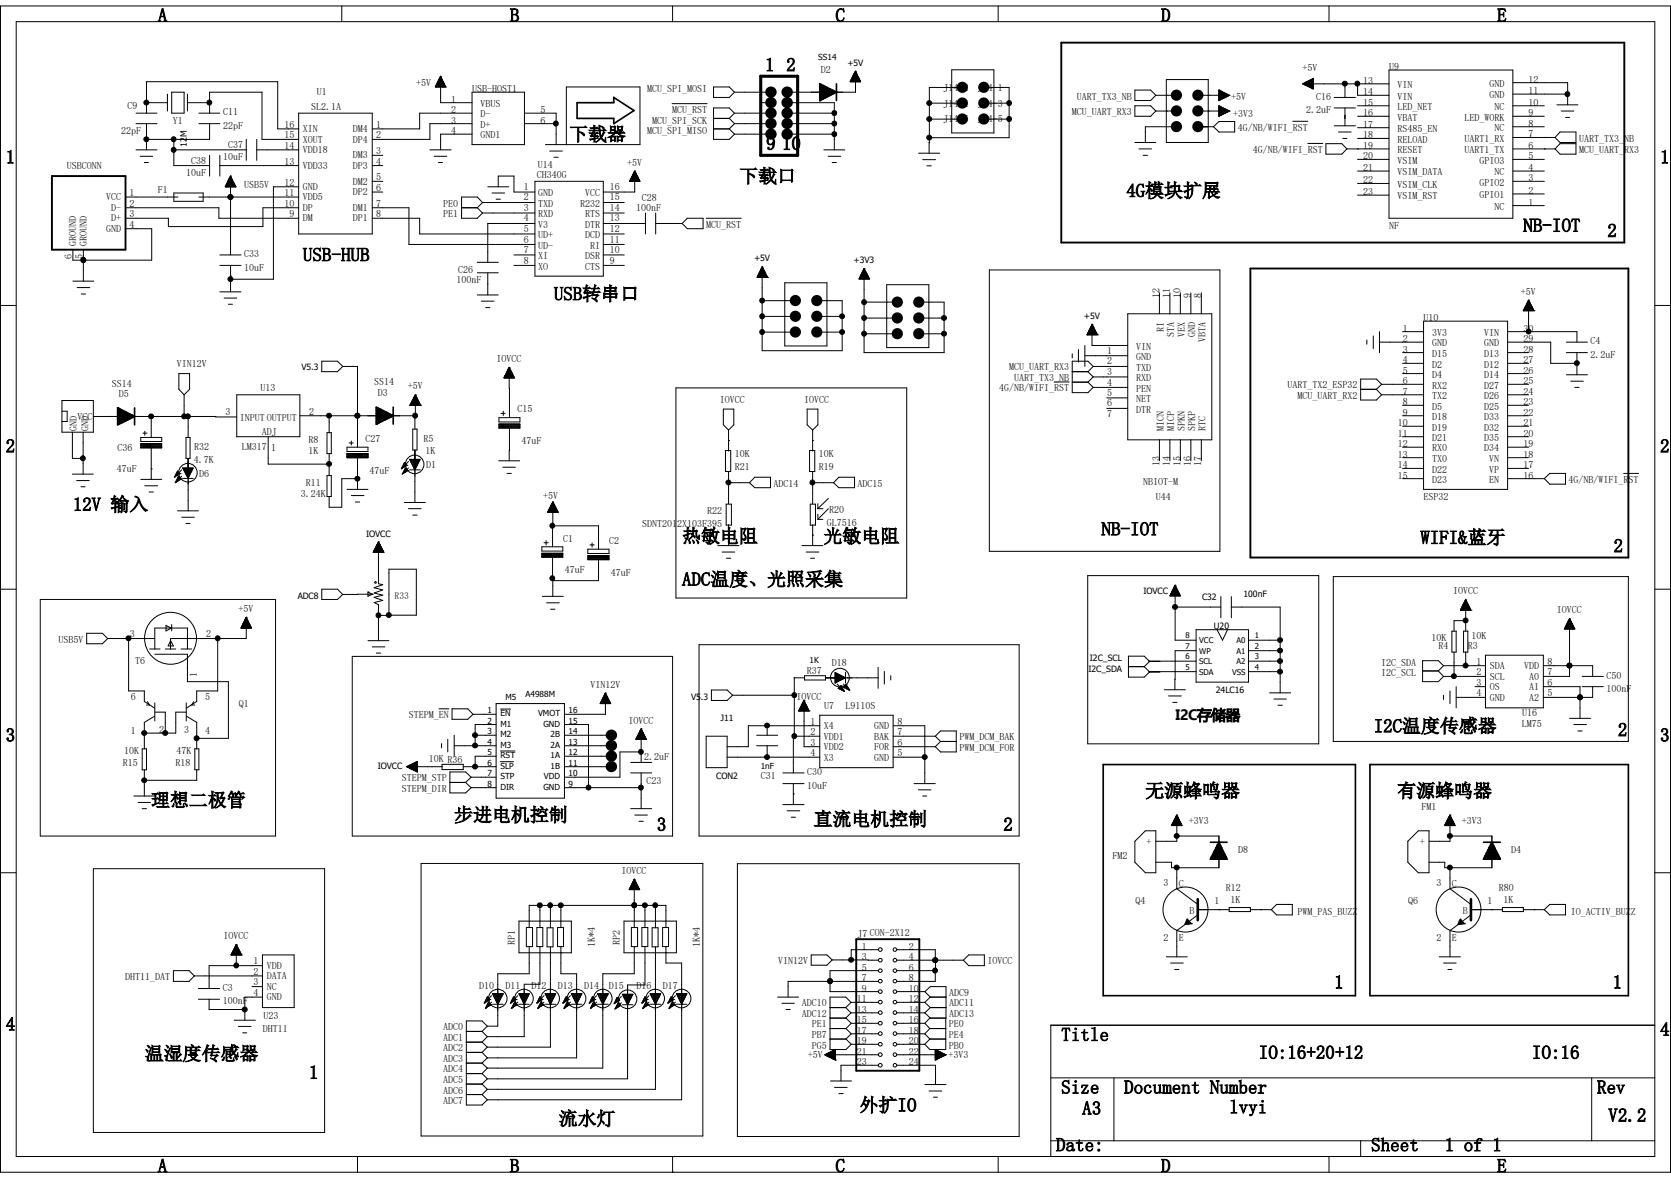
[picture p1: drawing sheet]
<svg xmlns="http://www.w3.org/2000/svg" width="297mm" height="210mm" viewBox="0 0 297 210" stroke-linecap="round" stroke-linejoin="round" font-family="sans-serif">
<defs><g id="words">
<g font-size="3.3">
<text x="28.1" y="3.9">A</text>
<text x="90.6" y="3.9">B</text>
<text x="148.5" y="3.9">C</text>
<text x="206.4" y="3.9">D</text>
<text x="266.1" y="3.9">E</text>
<text x="136" y="12.7">1 2</text>
<text x="1" y="29">1</text>
<text x="101.2" y="25">下载器</text>
<text x="136.2" y="26.6">9 10</text>
<text x="295.1" y="29">1</text>
<text x="131.4" y="32.4">下载口</text>
<text x="200.2" y="35">4G模块扩展</text>
<text x="270.8" y="41.2">NB-IOT</text>
<text x="53.8" y="46.4">USB-HUB</text>
<text x="285.7" y="42.1">2</text>
<text x="98.5" y="53.3">USB转串口</text>
<text x="1" y="80.4">2</text>
<text x="295.1" y="80.4">2</text>
<text x="13" y="90.8">12V 输入</text>
<text x="195.8" y="95.1">NB-IOT</text>
<text x="121.2" y="96.4">热敏电阻</text>
<text x="146.4" y="96.4">光敏电阻</text>
<text x="252.5" y="96.6">WIFI&amp;蓝牙</text>
<text x="286.8" y="98.1">2</text>
<text x="121.2" y="104.1">ADC温度、光照采集</text>
<text x="1" y="131.7">3</text>
<text x="244.2" y="130.1">I2C温度传感器</text>
<text x="287.6" y="130.8">2</text>
<text x="295.1" y="131.7">3</text>
<text x="26.8" y="143.3">理想二极管</text>
<text x="203.6" y="141.6">无源蜂鸣器</text>
<text x="248.4" y="141.6">有源蜂鸣器</text>
<text x="80.7" y="145.9">步进电机控制</text>
<text x="116.8" y="147.6">3</text>
<text x="144.6" y="146.7">直流电机控制</text>
<text x="178.4" y="147.6">2</text>
<text x="237.2" y="175.6">1</text>
<text x="286.6" y="175.6">1</text>
<text x="1" y="183.1">4</text>
<text x="188.6" y="185">Title</text>
<text x="295.1" y="184">4</text>
<text x="25.7" y="188.3">温湿度传感器</text>
<text x="54.9" y="191.7">1</text>
<text x="223.7" y="188.1">IO:16+20+12</text>
<text x="272.3" y="188.1">IO:16</text>
<text x="152.8" y="197.5">外扩IO</text>
<text x="188.6" y="194.3">Size</text>
<text x="199.8" y="194.3">Document Number</text>
<text x="218.5" y="197.8">lvyi</text>
<text x="283.8" y="194.3">Rev</text>
<text x="99.3" y="199.9">流水灯</text>
<text x="192.4" y="198">A3</text>
<text x="285.9" y="199.3">V2.2</text>
<text x="28.1" y="208.3">A</text>
<text x="90.6" y="208.3">B</text>
<text x="148.5" y="208.3">C</text>
<text x="187.7" y="204.6">Date:</text>
<text x="206.4" y="208.3">D</text>
<text x="243.7" y="204.6">Sheet</text>
<text x="256.8" y="204.6">1 of 1</text>
<text x="266.1" y="208.3">E</text>
</g>
<text font-size="2.7" x="209" y="128">I2C存储器</text>
<g font-size="1.8">
<text x="56.3" y="16.9">U1</text>
<text x="74" y="15.2">+5V</text>
<text x="83.9" y="16.4">USB-HOST1</text>
<text x="115" y="16.4">MCU_SPI_MOSI</text>
<text x="145.9" y="12.9">D2</text>
<text x="167.7" y="16.2">J14-2</text>
<text x="173.8" y="16.2">J14-1</text>
<text x="191.4" y="17.7">UART_TX3_NB</text>
<text x="218.8" y="17.7">+5V</text>
<text x="231.5" y="12.7">+5V</text>
<text x="233.9" y="17.7">C16</text>
<text x="242.3" y="14.9">13</text>
<text x="242.3" y="16.9">14</text>
<text x="246.9" y="12.4">U9</text>
<text x="248.4" y="15.7">VIN</text>
<text x="248.4" y="17.7">VIN</text>
<text x="264.8" y="17.5">GND</text>
<text x="264.8" y="15.5">GND</text>
<text x="271.7" y="16.7">11</text>
<text x="271.7" y="14.7">12</text>
<text x="21.5" y="23.9">22pF</text>
<text x="22.6" y="19.3">C9</text>
<text x="30.7" y="22">Y1</text>
<text x="39.7" y="20.5">C11</text>
<text x="39.7" y="22.9">22pF</text>
<text x="50.6" y="22.7">16</text>
<text x="53.8" y="23.5">XIN</text>
<text x="55.3" y="19.6">SL2.1A</text>
<text x="62.7" y="23.5">DM4</text>
<text x="66.9" y="22.7">1</text>
<text x="80.2" y="18.2">1</text>
<text x="80.2" y="20.1">2</text>
<text x="80.2" y="22">3</text>
<text x="80.2" y="23.8">4</text>
<text x="85.4" y="19">VBUS</text>
<text x="85.4" y="20.9">D-</text>
<text x="85.4" y="22.7">D+</text>
<text x="96.1" y="20.1">5</text>
<text x="96.1" y="22">6</text>
<text x="115" y="23.8">MCU_SPI_MISO</text>
<text x="115.9" y="22">MCU_SPI_SCK</text>
<text x="119.5" y="20.1">MCU_RST</text>
<text x="167.7" y="19">J14-4</text>
<text x="167.7" y="21.8">J14-6</text>
<text x="173.8" y="19">J14-3</text>
<text x="173.8" y="21.8">J14-5</text>
<text x="190.5" y="20.5">MCU_UART_RX3</text>
<text x="219.2" y="20.7">+3V3</text>
<text x="220" y="23.3">4G/NB/WIFI_RST</text>
<text x="232.2" y="20.2">2.2uF</text>
<text x="242.3" y="18.8">15</text>
<text x="242.3" y="20.7">16</text>
<text x="242.3" y="22.7">17</text>
<text x="248.4" y="19.6">LED_NET</text>
<text x="248.4" y="21.4">VBAT</text>
<text x="248.4" y="23.5">RS485_EN</text>
<text x="260.3" y="21.4">LED_WORK</text>
<text x="265.6" y="23.3">NC</text>
<text x="265.6" y="19.6">NC</text>
<text x="271.7" y="22.5">8</text>
<text x="271.7" y="20.7">9</text>
<text x="271.7" y="18.8">10</text>
<text x="34" y="29.1">C38</text>
<text x="39.7" y="28.5">10uF</text>
<text x="40.6" y="26.3">C37</text>
<text x="50.6" y="29.3">13</text>
<text x="50.6" y="26.5">14</text>
<text x="50.6" y="24.6">15</text>
<text x="53.8" y="27.2">VDD18</text>
<text x="53.8" y="25.4">XOUT</text>
<text x="62.7" y="25.4">DP4</text>
<text x="62.7" y="28.2">DM3</text>
<text x="66.9" y="24.6">2</text>
<text x="66.9" y="27.4">3</text>
<text x="66.9" y="29.3">4</text>
<text x="85.4" y="24.6">GND1</text>
<text x="95.6" y="29.8">U14</text>
<text x="111.5" y="29.4">+5V</text>
<text x="222.7" y="27.2">4G/NB/WIFI_RST</text>
<text x="242.3" y="24.6">18</text>
<text x="242.3" y="26.5">19</text>
<text x="242.3" y="28.3">20</text>
<text x="248.4" y="25.4">RELOAD</text>
<text x="248.4" y="27.2">RESET</text>
<text x="248.4" y="29.1">VSIM</text>
<text x="260.3" y="27.2">UART1_TX</text>
<text x="260.3" y="25.2">UART1_RX</text>
<text x="263" y="29.1">GPIO3</text>
<text x="271.7" y="28.3">5</text>
<text x="271.7" y="26.5">6</text>
<text x="271.7" y="24.4">7</text>
<text x="280.7" y="25.1">UART_TX3_NB</text>
<text x="280.7" y="27.2">MCU_UART_RX3</text>
<text x="11.9" y="30">USBCONN</text>
<text x="18.9" y="35.6">VCC</text>
<text x="23" y="34.8">1</text>
<text x="28.1" y="34.3">F1</text>
<text x="33.1" y="31.3">10uF</text>
<text x="43.4" y="33.4">USB5V</text>
<text x="50.6" y="34.8">11</text>
<text x="50.6" y="33">12</text>
<text x="53.8" y="35.6">VDD5</text>
<text x="53.8" y="33.7">GND</text>
<text x="53.8" y="30">VDD33</text>
<text x="62.7" y="30">DP3</text>
<text x="62.7" y="32.8">DM2</text>
<text x="62.7" y="34.7">DP2</text>
<text x="66.9" y="32">5</text>
<text x="66.9" y="33.9">6</text>
<text x="93.1" y="33.7">1</text>
<text x="93.1" y="35.6">2</text>
<text x="95.4" y="31.7">CH340G</text>
<text x="95.7" y="34.9">GND</text>
<text x="104" y="34.9">VCC</text>
<text x="108.4" y="35.6">15</text>
<text x="108.4" y="33.7">16</text>
<text x="114.1" y="35.6">C28</text>
<text x="242.3" y="30.4">21</text>
<text x="242.3" y="32.6">22</text>
<text x="242.3" y="34.7">23</text>
<text x="248.4" y="31.2">VSIM_DATA</text>
<text x="248.4" y="33.4">VSIM_CLK</text>
<text x="248.4" y="35.4">VSIM_RST</text>
<text x="263" y="35.2">GPIO1</text>
<text x="263" y="33">GPIO2</text>
<text x="265.6" y="31.2">NC</text>
<text x="271.7" y="34.5">2</text>
<text x="271.7" y="32.2">3</text>
<text x="271.7" y="30.4">4</text>
<text x="18.9" y="41.2">GND</text>
<text x="19.8" y="37.5">D-</text>
<text x="19.8" y="39.3">D+</text>
<text x="23" y="36.7">2</text>
<text x="23" y="38.6">3</text>
<text x="23" y="40.5">4</text>
<text x="50.6" y="36.7">10</text>
<text x="51.5" y="38.6">9</text>
<text x="53.8" y="39.3">DM</text>
<text x="53.8" y="37.5">DP</text>
<text x="62.7" y="39.3">DP1</text>
<text x="62.7" y="37.5">DM1</text>
<text x="66.9" y="38.6">8</text>
<text x="66.9" y="36.7">7</text>
<text x="78.8" y="36.7">PE0</text>
<text x="78.8" y="38.6">PE1</text>
<text x="93.1" y="39.3">4</text>
<text x="93.1" y="37.5">3</text>
<text x="93.1" y="41.2">5</text>
<text x="95.7" y="36.7">TXD</text>
<text x="95.7" y="40.5">V3</text>
<text x="95.7" y="38.6">RXD</text>
<text x="103.1" y="36.7">R232</text>
<text x="104" y="40.5">DTR</text>
<text x="104" y="38.6">RTS</text>
<text x="108.4" y="41.2">12</text>
<text x="108.4" y="39.3">13</text>
<text x="108.4" y="37.5">14</text>
<text x="113.1" y="37.5">100nF</text>
<text x="125.5" y="40.5">MCU_RST</text>
<text x="246.9" y="40.6">NF</text>
<text x="265.6" y="37.3">NC</text>
<text x="271.7" y="36.5">1</text>
<text x="12.8" y="46" transform="rotate(-90 12.8 46)">6</text>
<text x="13.5" y="43.6" transform="rotate(-90 13.5 43.6)">GROUND</text>
<text x="14.6" y="46" transform="rotate(-90 14.6 46)">5</text>
<text x="15.4" y="43.6" transform="rotate(-90 15.4 43.6)">GROUND</text>
<text x="43.4" y="45.7">C33</text>
<text x="93.1" y="43.1">6</text>
<text x="93.1" y="44.9">7</text>
<text x="93.1" y="46.8">8</text>
<text x="95.7" y="42.3">UD+</text>
<text x="95.7" y="44.2">UD-</text>
<text x="95.7" y="46.1">XI</text>
<text x="95.7" y="47.9">XO</text>
<text x="104" y="47.9">CTS</text>
<text x="104" y="46.1">DSR</text>
<text x="104" y="42.3">DCD</text>
<text x="104.9" y="44.2">RI</text>
<text x="108.4" y="46.8">9</text>
<text x="108.4" y="44.9">10</text>
<text x="108.4" y="43.1">11</text>
<text x="43.4" y="48.1">10uF</text>
<text x="81.1" y="50.3">100nF</text>
<text x="81.4" y="48.5">C26</text>
<text x="206.1" y="53" transform="rotate(-90 206.1 53)">12</text>
<text x="207.9" y="53" transform="rotate(-90 207.9 53)">11</text>
<text x="209.8" y="53" transform="rotate(-90 209.8 53)">10</text>
<text x="211.7" y="53" transform="rotate(-90 211.7 53)">9</text>
<text x="213.5" y="53" transform="rotate(-90 213.5 53)">8</text>
<text x="270.3" y="52.4">+5V</text>
<text x="206.8" y="59" transform="rotate(-90 206.8 59)">RI</text>
<text x="208.7" y="59.9" transform="rotate(-90 208.7 59.9)">STA</text>
<text x="210.6" y="59.9" transform="rotate(-90 210.6 59.9)">VEX</text>
<text x="212.4" y="59.9" transform="rotate(-90 212.4 59.9)">GND</text>
<text x="249.3" y="58.9">1</text>
<text x="253" y="57.1">U10</text>
<text x="254.6" y="59.7">3V3</text>
<text x="263.8" y="59.7">VIN</text>
<text x="270.8" y="58.9">30</text>
<text x="31.5" y="65.3">VIN12V</text>
<text x="88.3" y="64.3">IOVCC</text>
<text x="179.4" y="65.8">MCU_UART_RX3</text>
<text x="196.8" y="62.9">1</text>
<text x="196.8" y="64.7">2</text>
<text x="202" y="62.1">VIN</text>
<text x="202" y="64">GND</text>
<text x="202" y="65.9">TXD</text>
<text x="214.3" y="60.8" transform="rotate(-90 214.3 60.8)">VBTA</text>
<text x="249.3" y="60.8">2</text>
<text x="249.3" y="62.7">3</text>
<text x="249.3" y="64.6">4</text>
<text x="254.6" y="61.6">GND</text>
<text x="254.6" y="63.4">D15</text>
<text x="254.6" y="65.3">D2</text>
<text x="263.8" y="65.3">D12</text>
<text x="263.8" y="63.4">D13</text>
<text x="263.8" y="61.6">GND</text>
<text x="270.8" y="64.6">27</text>
<text x="270.8" y="62.7">28</text>
<text x="270.8" y="60.8">29</text>
<text x="282.7" y="61.2">C4</text>
<text x="282.7" y="63.6">2.2uF</text>
<text x="19.9" y="68.8">SS14</text>
<text x="21.1" y="70.5">D5</text>
<text x="46.3" y="69.4">U13</text>
<text x="66.5" y="68.5">SS14</text>
<text x="67.1" y="70.4">D3</text>
<text x="72.5" y="69.2">+5V</text>
<text x="128" y="71.5">IOVCC</text>
<text x="142.9" y="71.5">IOVCC</text>
<text x="177.6" y="69.6">4G/NB/WIFI_RST</text>
<text x="180.3" y="67.7">UART_TX3_NB</text>
<text x="196.8" y="66.6">3</text>
<text x="196.8" y="68.5">4</text>
<text x="196.8" y="70.4">5</text>
<text x="202" y="67.7">RXD</text>
<text x="202" y="69.6">PEN</text>
<text x="202" y="71.5">NET</text>
<text x="228.9" y="69">UART_TX2_ESP32</text>
<text x="230.6" y="70.9">MCU_UART_RX2</text>
<text x="249.3" y="66.4">5</text>
<text x="249.3" y="68.3">6</text>
<text x="249.3" y="70.1">7</text>
<text x="254.6" y="67.1">D4</text>
<text x="254.6" y="69">RX2</text>
<text x="254.6" y="70.9">TX2</text>
<text x="263.8" y="70.9">D26</text>
<text x="263.8" y="69">D27</text>
<text x="263.8" y="67.1">D14</text>
<text x="270.8" y="70.1">24</text>
<text x="270.8" y="68.3">25</text>
<text x="270.8" y="66.4">26</text>
<text x="13.6" y="76.6" transform="rotate(-90 13.6 76.6)">GND</text>
<text x="13.8" y="74.5">VCC</text>
<text x="15.7" y="76.6" transform="rotate(-90 15.7 76.6)">GND</text>
<text x="40.1" y="73.7">3</text>
<text x="42.6" y="74.8">INPUT OUTPUT</text>
<text x="46.5" y="77.3">ADJ</text>
<text x="54.9" y="73.7">2</text>
<text x="92" y="73.3">C15</text>
<text x="196.8" y="72.2">6</text>
<text x="196.8" y="74.1">7</text>
<text x="202" y="73.3">DTR</text>
<text x="206.8" y="76.7" transform="rotate(-90 206.8 76.7)">MICN</text>
<text x="208.7" y="76.7" transform="rotate(-90 208.7 76.7)">MICP</text>
<text x="210.6" y="76.7" transform="rotate(-90 210.6 76.7)">SPKN</text>
<text x="212.4" y="76.7" transform="rotate(-90 212.4 76.7)">SPKP</text>
<text x="214.3" y="76.7" transform="rotate(-90 214.3 76.7)">RTC</text>
<text x="248.5" y="75.7">10</text>
<text x="248.5" y="77.6">11</text>
<text x="249.3" y="72">8</text>
<text x="249.3" y="73.9">9</text>
<text x="254.6" y="72.8">D5</text>
<text x="254.6" y="74.6">D18</text>
<text x="254.6" y="76.5">D19</text>
<text x="263.8" y="76.5">D32</text>
<text x="263.8" y="74.6">D33</text>
<text x="263.8" y="72.8">D25</text>
<text x="270.8" y="77.6">20</text>
<text x="270.8" y="75.7">21</text>
<text x="270.8" y="73.9">22</text>
<text x="270.8" y="72">23</text>
<text x="20.7" y="83.8">47uF</text>
<text x="20.9" y="80.2">C36</text>
<text x="34.5" y="82.2">4.7K</text>
<text x="34.5" y="80">R32</text>
<text x="43" y="79.9">LM317</text>
<text x="48.2" y="80.1">1</text>
<text x="54.8" y="78.7">R8</text>
<text x="54.8" y="80.6">1K</text>
<text x="65" y="78.5">C27</text>
<text x="75.3" y="78.5">R5</text>
<text x="75.6" y="80.7">1K</text>
<text x="75.7" y="83.2">D1</text>
<text x="92.7" y="79">47uF</text>
<text x="130.6" y="83.5">R21</text>
<text x="130.6" y="81.3">10K</text>
<text x="145.5" y="83.5">R19</text>
<text x="145.5" y="81.3">10K</text>
<text x="206.1" y="82.8" transform="rotate(-90 206.1 82.8)">13</text>
<text x="207.9" y="82.8" transform="rotate(-90 207.9 82.8)">14</text>
<text x="209.8" y="82.8" transform="rotate(-90 209.8 82.8)">15</text>
<text x="211.7" y="82.8" transform="rotate(-90 211.7 82.8)">16</text>
<text x="213.5" y="82.8" transform="rotate(-90 213.5 82.8)">17</text>
<text x="248.5" y="79.5">12</text>
<text x="248.5" y="81.3">13</text>
<text x="248.5" y="83.2">14</text>
<text x="254.6" y="78.4">D21</text>
<text x="254.6" y="80.2">RX0</text>
<text x="254.6" y="82.1">TX0</text>
<text x="254.6" y="84">D22</text>
<text x="263.8" y="80.2">D34</text>
<text x="263.8" y="78.4">D35</text>
<text x="264.7" y="84">VP</text>
<text x="264.7" y="82.1">VN</text>
<text x="270.8" y="83.2">17</text>
<text x="270.8" y="81.3">18</text>
<text x="270.8" y="79.5">19</text>
<text x="35.4" y="84.7">D6</text>
<text x="53.5" y="88.2">3.24K</text>
<text x="54.4" y="86.4">R11</text>
<text x="65.7" y="84.2">47uF</text>
<text x="96.5" y="88.6">+5V</text>
<text x="137.5" y="86.5">ADC14</text>
<text x="152.4" y="86.5">ADC15</text>
<text x="203.2" y="86.2">NBIOT-M</text>
<text x="205.4" y="88.8">U44</text>
<text x="248.5" y="85">15</text>
<text x="253" y="88.8">ESP32</text>
<text x="254.6" y="85.8">D23</text>
<text x="264.7" y="85.8">EN</text>
<text x="270.8" y="85">16</text>
<text x="278.8" y="85.8">4G/NB/WIFI_RST</text>
<text x="114.1" y="93.6">SDNT2012X103F395</text>
<text x="125.7" y="91.4">R22</text>
<text x="146.9" y="93.4">GL7516</text>
<text x="147.4" y="91.2">R20</text>
<text x="100.1" y="96.2">C1</text>
<text x="100.4" y="101.9">47uF</text>
<text x="108.3" y="96.6">C2</text>
<text x="108.5" y="102.3">47uF</text>
<text x="258.3" y="105.6">IOVCC</text>
<text x="23.1" y="113.2">3</text>
<text x="36.7" y="113.2">2</text>
<text x="42.4" y="108.8">+5V</text>
<text x="254.5" y="113.8">10K</text>
<text x="261.6" y="113.5">10K</text>
<text x="276.7" y="109">IOVCC</text>
<text x="10.4" y="114.2">USB5V</text>
<text x="24" y="118">T6</text>
<text x="143.4" y="119.8">R37</text>
<text x="147.9" y="118.3">D18</text>
<text x="245.5" y="118.3">I2C_SDA</text>
<text x="255.7" y="115.3">R4</text>
<text x="260.9" y="115.3">R3</text>
<text x="262.4" y="118.1">1</text>
<text x="262.4" y="120">2</text>
<text x="264.8" y="118.9">SDA</text>
<text x="270.9" y="118.9">VDD</text>
<text x="275.1" y="120">7</text>
<text x="275.1" y="118.1">8</text>
<text x="23.3" y="124.3">6</text>
<text x="35" y="120.3" transform="rotate(-90 35 120.3)">1</text>
<text x="36.5" y="124.3">5</text>
<text x="42.5" y="125.6">Q1</text>
<text x="104.9" y="122.2">VIN12V</text>
<text x="141.6" y="124.3">IOVCC</text>
<text x="146.5" y="125.9">U7</text>
<text x="150.3" y="126">L9110S</text>
<text x="245.5" y="120.2">I2C_SCL</text>
<text x="262.4" y="121.8">3</text>
<text x="262.4" y="123.7">4</text>
<text x="264.8" y="120.7">SCL</text>
<text x="264.8" y="122.6">OS</text>
<text x="264.8" y="124.5">GND</text>
<text x="271.8" y="124.5">A2</text>
<text x="271.8" y="122.6">A1</text>
<text x="271.8" y="120.7">A0</text>
<text x="275.1" y="123.7">5</text>
<text x="275.1" y="121.8">6</text>
<text x="285.5" y="120.6">C50</text>
<text x="285.5" y="123">100nF</text>
<text x="23.3" y="130.5">1</text>
<text x="28.3" y="130.3">2</text>
<text x="32.7" y="130.3">3</text>
<text x="36.5" y="130.5">4</text>
<text x="72.7" y="127.6">STEPM_EN</text>
<text x="111.7" y="128.6">IOVCC</text>
<text x="144.1" y="128.7">1</text>
<text x="144.1" y="130.6">2</text>
<text x="146.4" y="129.5">X4</text>
<text x="146.4" y="131.4">VDD1</text>
<text x="155.4" y="131.4">BAK</text>
<text x="155.4" y="129.5">GND</text>
<text x="159.5" y="130.6">7</text>
<text x="159.5" y="128.7">8</text>
<text x="170.5" y="131.5">PWM_DCM_BAK</text>
<text x="270.5" y="129.2">LM75</text>
<text x="270.6" y="127.3">U16</text>
<text x="21.8" y="136.2">R15</text>
<text x="22.1" y="134">10K</text>
<text x="31.2" y="136.2">R18</text>
<text x="31.4" y="134">47K</text>
<text x="76.2" y="135.5">10K R36</text>
<text x="114.5" y="135.1">2.2uF</text>
<text x="143.5" y="137.7">C30</text>
<text x="144.1" y="132.5">3</text>
<text x="144.1" y="134.4">4</text>
<text x="146.4" y="133.3">VDD2</text>
<text x="146.4" y="135.1">X3</text>
<text x="155.4" y="135.1">GND</text>
<text x="155.4" y="133.3">FOR</text>
<text x="159.5" y="134.4">5</text>
<text x="159.5" y="132.5">6</text>
<text x="170.5" y="133.4">PWM_DCM_FOR</text>
<text x="71.4" y="140.7">STEPM_DIR</text>
<text x="71.4" y="138.9">STEPM_STP</text>
<text x="114.9" y="139.2">C23</text>
<text x="135.2" y="138.5">C31</text>
<text x="143.5" y="140.2">10uF</text>
<text x="252.6" y="143.8">FM1</text>
<text x="211.3" y="146.5">+3V3</text>
<text x="259.8" y="146.5">+3V3</text>
<text x="110.5" y="155.3">IOVCC</text>
<text x="197.7" y="152.7">FM2</text>
<text x="203.8" y="150.1">+</text>
<text x="220" y="151.6">D8</text>
<text x="252.3" y="150.1">+</text>
<text x="268.6" y="151.6">D4</text>
<text x="201.8" y="160.7">Q4</text>
<text x="206.8" y="157.4">3</text>
<text x="209.5" y="157.5">C</text>
<text x="215.9" y="160.7">1</text>
<text x="217.9" y="158.2">R12</text>
<text x="218.7" y="160.5">1K</text>
<text x="250.3" y="160.7">Q6</text>
<text x="255.3" y="157.4">3</text>
<text x="258.1" y="157.5">C</text>
<text x="264.4" y="160.7">1</text>
<text x="266.4" y="158.2">R80</text>
<text x="267.3" y="160.5">1K</text>
<text x="39.8" y="166.9">IOVCC</text>
<text x="91.5" y="167.9" transform="rotate(-90 91.5 167.9)">RP1</text>
<text x="110.2" y="167.9" transform="rotate(-90 110.2 167.9)">RP2</text>
<text x="152.4" y="166.5">J7 CON-2X12</text>
<text x="206.8" y="167.3">2</text>
<text x="209.6" y="167.3">E</text>
<text x="211.5" y="162.4">B</text>
<text x="230.6" y="162.6">PWM_PAS_BUZZ</text>
<text x="255.3" y="167.3">2</text>
<text x="258.1" y="167.3">E</text>
<text x="260" y="162.4">B</text>
<text x="279.2" y="162.6">IO_ACTIV_BUZZ</text>
<text x="45" y="171.4">1</text>
<text x="45" y="173.2">2</text>
<text x="47.4" y="172.1">VDD</text>
<text x="47.4" y="174">DATA</text>
<text x="105.7" y="168.3" transform="rotate(-90 105.7 168.3)">1K*4</text>
<text x="124.4" y="168.3" transform="rotate(-90 124.4 168.3)">1K*4</text>
<text x="138.3" y="171.3">VIN12V</text>
<text x="153.2" y="168.7">1</text>
<text x="153.2" y="170.6">3</text>
<text x="153.2" y="172.5">5</text>
<text x="161.5" y="168.7">2</text>
<text x="161.5" y="170.6">4</text>
<text x="161.5" y="172.5">6</text>
<text x="175.5" y="171.4">IOVCC</text>
<text x="22.3" y="174.2">DHT11_DAT</text>
<text x="39.6" y="176">C3</text>
<text x="39.6" y="178.5">100nF</text>
<text x="45" y="175.1">3</text>
<text x="45" y="177">4</text>
<text x="47.4" y="175.9">NC</text>
<text x="47.4" y="177.7">GND</text>
<text x="85.2" y="175.7">D10</text>
<text x="89.8" y="175.7">D11</text>
<text x="94.5" y="175.7">D12</text>
<text x="99.1" y="175.7">D13</text>
<text x="103.8" y="175.7">D14</text>
<text x="108.2" y="175.8">D15</text>
<text x="113.2" y="175.7">D16</text>
<text x="117.8" y="175.7">D17</text>
<text x="142.5" y="178.8">ADC10</text>
<text x="152.3" y="178.1">11</text>
<text x="152.3" y="180">13</text>
<text x="153.2" y="174.4">7</text>
<text x="153.2" y="176.2">9</text>
<text x="161.5" y="178.1">12</text>
<text x="161.5" y="180">14</text>
<text x="161.5" y="174.4">8</text>
<text x="161.5" y="176.2">10</text>
<text x="168.7" y="177">ADC9</text>
<text x="168.7" y="178.8">ADC11</text>
<text x="46.7" y="183.3">DHT11</text>
<text x="46.8" y="181.1">U23</text>
<text x="78.8" y="183.1">ADC0</text>
<text x="78.8" y="185">ADC1</text>
<text x="142.5" y="180.7">ADC12</text>
<text x="144.3" y="182.5">PE1</text>
<text x="144.3" y="184.4">PB7</text>
<text x="152.3" y="181.8">15</text>
<text x="152.3" y="183.7">17</text>
<text x="152.3" y="185.5">19</text>
<text x="161.5" y="181.8">16</text>
<text x="161.5" y="183.7">18</text>
<text x="161.5" y="185.5">20</text>
<text x="168.7" y="184.4">PE4</text>
<text x="168.7" y="182.5">PE0</text>
<text x="168.7" y="180.7">ADC13</text>
<text x="78.8" y="186.8">ADC2</text>
<text x="78.8" y="188.7">ADC3</text>
<text x="78.8" y="190.5">ADC4</text>
<text x="143.6" y="188">+5V</text>
<text x="144.3" y="186.3">PG5</text>
<text x="152.3" y="187.4">21</text>
<text x="152.3" y="189.3">23</text>
<text x="161.5" y="187.4">22</text>
<text x="161.5" y="189.3">24</text>
<text x="168.6" y="188">+3V3</text>
<text x="168.7" y="186.3">PB0</text>
<text x="78.8" y="192.4">ADC5</text>
<text x="78.8" y="194.3">ADC6</text>
<text x="78.8" y="196.1">ADC7</text>
</g>
<text font-size="1.7" x="70.1" y="106.4">R33</text>
<g font-size="1.5">
<text x="145.4" y="10.6">SS14</text>
<text x="150.6" y="11.7">+5V</text>
<text x="33.2" y="26" transform="rotate(-90 33.2 26)">12M</text>
<text x="134" y="46.4">+5V</text>
<text x="151.7" y="46.8">+3V3</text>
<text x="192.7" y="56.7">+5V</text>
<text x="53.6" y="65.8">V5.3</text>
<text x="65.1" y="95.3">IOVCC</text>
<text x="52.9" y="106.3">ADC8</text>
<text x="203.2" y="105.6">IOVCC</text>
<text x="213.7" y="106.6">C32</text>
<text x="221" y="106">100nF</text>
<text x="215.8" y="111.7">U20</text>
<text x="143.9" y="117.7">1K</text>
<text x="193.5" y="119.4">I2C_SDA</text>
<text x="193.7" y="117.5">I2C_SCL</text>
<text x="89.8" y="124.3">M5</text>
<text x="93.4" y="123.9">A4988M</text>
<text x="122.9" y="124.3">V5.3</text>
<text x="216.1" y="123.1">24LC16</text>
<text x="86.7" y="126.7">1</text>
<text x="86.7" y="128.6">2</text>
<text x="86.7" y="130.4">3</text>
<text x="88.9" y="127.3">EN</text>
<text x="88.9" y="129.1">M1</text>
<text x="88.9" y="131">M2</text>
<text x="95.6" y="127.3">VMOT</text>
<text x="96.6" y="129.1">GND</text>
<text x="97.9" y="131">2B</text>
<text x="101" y="130.4">14</text>
<text x="101" y="128.6">15</text>
<text x="101" y="126.7">16</text>
<text x="128.1" y="128.2">J11</text>
<text x="67.1" y="136.6">IOVCC</text>
<text x="86.7" y="132.3">4</text>
<text x="86.7" y="134.2">5</text>
<text x="86.7" y="136.1">6</text>
<text x="86.7" y="137.9">7</text>
<text x="88.9" y="132.8">M3</text>
<text x="88.9" y="134.7">RST</text>
<text x="88.9" y="136.6">SLP</text>
<text x="97.9" y="136.6">1B</text>
<text x="97.9" y="134.7">1A</text>
<text x="97.9" y="132.8">2A</text>
<text x="101" y="137.9">10</text>
<text x="101" y="136.1">11</text>
<text x="101" y="134.2">12</text>
<text x="101" y="132.3">13</text>
<text x="135.2" y="136.6">1nF</text>
<text x="86.7" y="139.8">8</text>
<text x="88.9" y="138.4">STP</text>
<text x="88.9" y="140.3">DIR</text>
<text x="96.6" y="140.3">GND</text>
<text x="96.6" y="138.4">VDD</text>
<text x="101" y="139.8">9</text>
<text x="127.3" y="138.3">CON2</text>
</g>
<g font-size="1.4">
<text x="210.7" y="113.4">8</text>
<text x="223.1" y="113.4">1</text>
<text x="210.7" y="115.2">7</text>
<text x="210.7" y="117.1">6</text>
<text x="210.7" y="119">5</text>
<text x="213.1" y="114.3">VCC</text>
<text x="213.1" y="116.1">WP</text>
<text x="213.1" y="118">SCL</text>
<text x="213.1" y="119.8">SDA</text>
<text x="219" y="119.8">VSS</text>
<text x="219.8" y="114.3">A0</text>
<text x="219.8" y="116.1">A1</text>
<text x="219.8" y="118">A2</text>
<text x="223.1" y="115.2">2</text>
<text x="223.1" y="117.1">3</text>
<text x="223.1" y="119">4</text>
</g>
</g></defs>
<g fill="none" stroke="#000" stroke-width=".18">
<path d="M.1 1.1h296.8v207.2h-296.8zM2.9 3.9h291.2v201.6h-291.2zM26 18.2h.1M26 18.2h3.8M29.8 16.7v3M30.5 16.4h2.2v3.7h-2.2zM33.3 16.7v3M33.5 18.2h3.8M37.3 18.2h.1M60.7 1.1v2.8M77.4 15.5h.1M77.4 15.5h1.8"/>
<path d="M77.4 15.4h1.8M77.4 15.3h1.8M77.4 15.2v.3M77.5 15.2h1.6M77.5 15.2h1.6v.3M77.5 15.1v.4M77.6 15.1h1.4M77.6 15h1.4M77.6 14.9v.6M77.6 14.9h1.4M77.7 14.9h1.3M77.7 14.7h1.2"/>
<path d="M77.7 14.6v.9M77.8 14.6h1M77.8 14.5v1M77.9 14.5h.8M77.9 14.4h.8M77.9 14.3v1.2M77.9 14.3h.8v1.2M77.9 14.2v1.3M78 14.1h.6M78 14.2h.6M78 14v1.5M78.1 14.1h.4"/>
<path d="M78.1 14h.4M78.1 13.9v1.6M78.1 13.9h.3M78.2 13.8h.2M78.2 13.7v1.8M78.3 13.5v4.7h5.6M78.3 13.7h.1M78.3 13.6h.1M78.3 13.5l-.9 2M78.3 13.5l.9 2M78.4 13.8v1.7M78.5 13.9v1.6"/>
<path d="M78.6 14.1v1.4M78.7 14.4v1.1M78.8 14.5v1M78.9 14.7v.8M78.9 14.8h-1.2v.7M79 14.8v.7M79 15v.5M79.2 15.3v.2M79.2 15.5h.1M83.9 16.4h9.3v9.3h-9.3zM119.5 18.4h6.2M119.5 1.1v2.8"/>
<path d="M126.8 15.5h2.8l1 .9-1 .9h-2.8zM130.6 16.4h6.1M135.2 18.2h1.5M140.3 16.4h5.7M140.3 18.2h8v8.4M151.1 14.5h1.9M151.1 14.4l1.9 .1M151.1 14.4v.1M151.2 14.4h1.7M151.2 14.5v-.2h1.7v.2M151.3 14.2h1.5M151.3 14.1h1.5v.4"/>
<path d="M151.3 14.1v.4M151.3 14.1h1.5M151.4 14h1.3v.5M151.4 13.9v.6M151.4 13.9h1.3M151.4 13.8h1.3v.7M151.4 13.8v.7M151.5 13.8h1.1M151.5 13.7h1.1v.8M151.5 13.6v.9M151.6 13.6h.9M151.6 13.5h.9v1"/>
<path d="M151.7 13.4h.7v1.1M151.8 13.3h.5v1.2M151.8 13.1h.5v1.4M151.8 13v1.5M151.8 13h.4M151.9 12.9v1.6M151.9 12.9h.3v1.6M151.9 12.9h.2M152 12.8h.1v1.7M152 12.7v1.8M152 12.7h.1M152.1 12.7h.1"/>
<path d="M152.1 12.7v3.7h-4.2M152.1 12.7l-1 1.8M152.1 12.7l.9 1.8M152.3 13.2h-.5v1.3M152.4 13.3h-.7v1.2M152.4 13.5h-.8v1M165.2 18.3h5.5M169.2 12.4h7.5v11.2h-7.5zM170.7 15.5h-5.5l-.1 11.7M175.2 15.5h4.2v9h-14.2M175.2 18.3h4.2M177.4 1.1v2.8"/>
<path d="M201.7 18.8h2.8l.9 .9-.9 1h-2.8zM201.7 16h2.8l.9 .9-.9 1h-2.8zM205.4 16.9h3.4M205.4 19.7h3.4M207.3 16.9h.1M207.3 19.7h.1M207.3 14.1h7.5v11.2h-7.5zM213.3 16.9h5.2M213.3 19.7h5.2M214.8 16.9h.1M214.8 19.7h.1M216.7 17.9h.1"/>
<path d="M216.7 16h.1M216.7 18.9h.1v1.6M216.7 16.4h.7v1.1M216.7 16.7h1.4v.4M216.7 16v1.9M216.7 18.8l1.8 .9-1.8 1zM216.7 19h.3v1.5M216.7 16l1.8 .9M216.7 17.8h.1M216.7 16.2h.2l.1 1.5h-.3M216.7 17.6h.4M216.7 17.6h.6"/>
<path d="M216.7 16.4h.9v1l-.9 .1M216.7 17.4h1.1M216.7 17.3h1.2M216.7 17.2h1.4M216.7 17.1h1.5M216.7 17.1h1.7M216.7 17h1.8M216.7 16.9l1.7 .1M216.7 16.8h1.6v.3M216.7 16.7h1.3v.5M216.7 16.6h1.1v.7M216.7 16.5h1v.9"/>
<path d="M216.7 16.3h.5v1.3M216.7 16.2h.4v1.4M216.7 16.1h.1v1.7M216.7 18.8v1.8M216.7 19h.5v1.4M216.7 19.1h.6v1.2M216.7 19.2l.9 .1v.9M216.7 19.3h1.1v.8M216.7 19.4h1.2v.6M216.7 19.5h1.4v.5M216.7 19.6h1.5v.3M216.7 19.6h1.7v.2"/>
<path d="M216.7 20h1.4M216.7 19.9h1.6M216.7 19.8h1.7M216.7 16v1.8M216.8 18.9v1.7M216.8 16.1v1.6M216.9 19v1.5h-.2M217 16.2v1.5M217.1 19v1.4M217.2 16.3v1.3M217.2 19.1v1.3M217.3 16.3v1.2"/>
<path d="M217.4 19.2v1.1M217.5 16.4v1M217.5 19.2v1h-.8M217.6 19.3v.9M217.6 16.5v.9M217.7 19.3v.9M217.8 16.6v.7M217.8 19.4v.7M217.9 16.6v.6M218 19.5v.5M218.1 16.7v.4M218.1 19.5v.4"/>
<path d="M218.2 16.8v.3M218.3 19.6v.3M218.4 16.8v.2M218.4 19.7v.1M218.5 16.9h.1M218.5 19.7h.1M218.5 16.9l-1.8 1M231.6 14.9h.1M231.6 14.9h15.3M231.6 14.9l1.8 .9M231.6 14.9l1.8-1v1.9M231.6 14.9h1.8"/>
<path d="M231.6 14.8v.1M231.8 15h1.6M231.8 14.8v.2M231.9 15.1h1.5M231.9 14.7v.4M232.1 14.6v.6h1.3M232.2 15.2h1.2M232.2 14.5v.7M232.4 15.3h1M232.4 14.5v.8M232.5 14.4v1M232.6 15.4h.8"/>
<path d="M232.7 14.3v1.2h.7M232.8 14.3v1.2M232.9 15.5h.5M233 14.2v1.4M233.1 14.1v1.6M233.2 15.7h.2M233.3 14v1.7M233.4 14.1h-.4v1.5h.4M233.4 14.8h-1.7v.1M233.4 14.7h-1.5v.3M233.4 14.6h-1.4v.5M233.4 14.6h-1.2v.6"/>
<path d="M233.4 14.5h-1.1v.7M233.4 14.4h-.9v.9M233.4 14.4h-.8v1M233.4 14.3h-.6v1.2M233.4 14.2h-.5v1.3M233.4 14.1h-.2v1.6M233.4 14v1.8M236.2 1.1v2.8M237.2 17.3h3.7M237.2 19.2h3.7M239.1 14.9v2.4M239.1 19.2v3.2"/>
<path d="M241.3 14.9h.1M241.3 14.9v2h5.6M241.3 18.8h5.6M246.9 12.4h22v26.4h-22zM268.9 18.8h5.6M268.9 16.7h9.7M268.9 14.7h9.7v3.9M276.7 18.6h3.8M277.5 19.7h2.2M278.6 16.7h.1M22.3 35h9.3M22.3 36.9h16.6v1.9h14.2"/>
<path d="M24.2 20.1h3.7M24.2 26.6h3.7M24.2 22h3.7M24.9 27.8h2.2M25.7 28.9h.7M26 24.8h.1M26 20.1v-5.6h23.4v8.4h3.7M26 22v4.6M30.9 34.3h5.2v1.5h-5.2zM30.9 24.8v4.6h6.4M30.9 26.6h12.9M35.3 35h17.8"/>
<path d="M35.3 20.1h3.8M35.3 22h3.8M37.3 22v2.8h-11.3M37.3 20.1v-3.7h9.3v8.4h6.5M37.3 27.6v3.7M39.1 29.4h14M39.1 27.6v3.7M40 33.2h.1M40 33.2h1.9M40 33.1h1.9M40.1 33h1.7v.2M40.1 33v.2"/>
<path d="M40.1 32.9h1.7M40.2 33.2v-.3h1.5v.3M40.2 32.8h1.5M40.3 32.7h1.4v.5M40.3 32.7v.5M40.3 32.6h1.3M40.3 33.2v-.6h1.3v.6M40.3 32.5h1.3M40.4 32.4h1.1v.8M40.4 32.3h1.1M40.4 32.4v.8M40.5 32.3h.9v.9"/>
<path d="M40.5 32.2v1M40.5 32.2h.9M40.6 32.1h.8v1.1M40.6 32v1.2M40.6 32h.7M40.6 32h.7v1.2M40.6 31.9v1.3M40.7 31.9h.5M40.7 31.8h.5v1.4M40.8 31.7h.3v1.5M40.8 31.6v1.6M40.8 31.6h.3"/>
<path d="M40.9 31.5h.2v1.7M40.9 31.5v1.7M40.9 31.5h.2M40.9 31.4h.1M40.9 31.3v1.9M41 31.3h.1M41 35h.1M41 31.3v14M41 31.3l-1 1.9M41 31.3l.9 1.9M41.2 31.7h-.5v1.5M41.9 33.2h.1"/>
<path d="M43.8 24.8v3.7M45.6 26.6h7.5M45.6 24.8v3.7M53.1 36.9h-6.4v3.4h-16.8v-1.5h-7.6M53.1 20.1h13.1v21.5h-13.1zM53.1 33.2h-4.5v16.4h-7.6M66.2 36.9h6.5v6.5h22.4M66.2 38.8h8.4v2.8h20.5M66.2 27.6h1.8M66.2 29.4h1.8M66.2 32.2h1.8M66.2 34.1h1.8"/>
<path d="M76.4 26.6h3.8M77.2 27.8h2.2M77.9 28.9h.8M82 36.9h2.8M83.9 20.1h-9.3v2.8h-8.4M83.9 22h-7.5v2.8h-10.2M83.9 23.8h-5.6v2.8M84.8 36.9l1 .9M85.8 36l-1-1h-2.8v3.8h2.8l1-1M85.8 36h9.3M85.8 37.8h9.3M85.8 36l-1 .9"/>
<path d="M86.7 33.2h3.7M87.5 34.3h2.2M88.2 35.4h.7M88.6 33.2v-1.9h2.8v2.8h3.7M93.2 20.1h5.6v5.6M93.2 22h5.6M95.1 32.2h12.1v16.9h-12.1zM95.1 39.7h-8.4v6.9M96.9 25.7h16.8v-10.2h-13v10.2M97.7 26.8h2.2M98.5 27.9h.7M98.8 22h.1"/>
<path d="M107.2 36h3.8M107.2 39.7h7.5M107.2 37.8h3.8M111.9 32.1v.1M112 32.1h1.7M112 32h1.7M112 32v.2M112.1 32h1.5M112.1 31.9h1.5M112.2 31.7h1.3M112.2 31.5v.7M112.2 31.6h1.3v.6"/>
<path d="M112.3 31.5h1.1M112.3 31.4v.8M112.4 31.4h.9M112.4 31.3h.9v.9M112.4 31.2v1M112.4 31.2h.8M112.5 31v1.2M112.5 31.2h.7M112.5 31.1h.7M112.5 31h.6M112.5 30.9v1.3M112.6 30.9h.5"/>
<path d="M112.6 30.7v1.5M112.6 30.8h.4M112.7 30.7h.3v1.5M112.7 30.6v1.6M112.7 30.4v1.8M112.7 30.6h.2M112.8 30.4h.1M112.8 30.4l.9 1.8h-1.8zM112.8 30.4v3.7h-5.6M112.8 30.5h.1M112.9 30.5v1.7M113.1 30.8v1.4"/>
<path d="M113.1 30.9v1.3M113.2 31.1v1.1M113.4 31.4v.8M113.5 31.7h-1.3v.5M113.5 31.7v.5M113.5 31.8h-1.4v.4M113.6 31.9v.3M113.7 32v.2M113.7 32.2h.1M114.7 37.8v3.8M116.5 39.7h4.7M116.5 37.8v3.8"/>
<path d="M121.2 39.7l1-.9h2.8v1.8h-2.8zM125.5 38.8h6.2M126.8 22.9h2.8M126.8 21h2.8M129.6 21l1 1M129.6 22.9l1 .9M130.6 20.1h6.1M130.6 20.1l-1-.9h-2.8v5.6h2.8l1-1M130.6 22h6.1M130.6 23.8h6.1M130.6 20.1l-1 .9M130.6 22l-1 .9"/>
<path d="M140.3 20.1h8M140.3 22h8M140.3 23.8h8M146.4 26.6h3.8M147.2 27.8h2.2M147.9 28.9h.8M163.3 27.2h3.7M164 28.4h2.3M164.8 29.5h.7M165.2 21.2h5.5M175.2 21.2h4.2M201.7 25.3h3.7"/>
<path d="M202.4 26.5h2.3M203.2 27.6h.8M208.8 22.5h-5.2v2.8M213.3 22.5h2.4M215.7 22.5l1-.9h2.8v1.9h-2.8zM216.7 20.6h.1M216.7 20.5h.3M216.7 20.4h.5M216.7 20.3h.6M216.7 20h1.3M217.8 20.1l-1.1 .1M229.8 21.5h2.7"/>
<path d="M232.5 25.5h2.6M235.7 25.5h2.8l.9 1-.9 .9h-2.8zM237.2 22.4h3.7M237.9 23.5h2.3M238.7 24.6h.7M239.4 26.5h7.5M241.3 26.5h.1M241.3 20.7h5.6M241.3 22.7h5.6M241.3 24.6h5.6M241.3 28.3h5.6M241.3 30.4h5.6"/>
<path d="M241.3 32.6h5.6M241.3 34.7h5.6M268.9 32.2h5.6M268.9 20.7h5.6M268.9 26.5h7.5M268.9 28.3h5.6M268.9 30.4h5.6M268.9 36.5h5.6M268.9 34.5h5.6M268.9 24.4h7.5M268.9 22.5h5.6M274.5 24.4h.1"/>
<path d="M274.5 26.5h.1M277.3 23.5h2.8v1.8h-2.8l-.9-.9zM277.3 25.5h2.8v1.9h-2.8l-.9-.9zM278.3 20.9h.7M.1 54.3h2.8M13 50h3.7M13.7 51.1h2.3M14.4 52.2h.8M14.8 46.2h.1M14.8 44.4v5.6M22.3 40.6h4.7v5.6h-14v-1.8M39.1 45.3h3.7"/>
<path d="M39.1 47.2h3.7M39.1 51.9h3.7M39.8 53h2.3M40.6 54.1h.7M41 49.1h.1M41 49.6h.1M41 47.2v4.7M84.8 48.5h3.8M84.8 46.6h3.8M84.8 52.4h3.8M85.6 53.5h2.2M86.3 54.7h.8"/>
<path d="M86.7 48.5v3.9M91.4 45.3h3.7M91.4 47.2h3.7M107.2 41.6h3.8M107.2 43.4h3.8M107.2 45.3h3.8M107.2 47.2h3.8M134.6 49.3h.1M134.6 49.3h1.8M134.6 49.2h1.8M134.7 49.1h1.7M134.7 49h1.6v.3"/>
<path d="M134.7 48.9v.4M134.7 48.9h1.5M134.8 48.9h1.4M134.8 48.8v.5M134.8 48.8h1.4M134.8 48.7h1.3v.6M134.8 48.6v.7M134.9 48.6h1.2M134.9 48.5v.8M135 48.5h1M135 48.4h1M135 48.3v1"/>
<path d="M135 48.3h.9M135.1 48.3h.8M135.1 48.1v1.2M135.1 48.2h.7M135.2 48.1h.6M135.2 48v1.3M135.2 48h.6M135.2 47.8v1.5M135.3 47.9h.4M135.3 47.8h.4v1.5M135.3 47.7v1.6M135.3 47.7h.3"/>
<path d="M135.4 47.7h.2M135.4 47.5v1.8M135.4 47.6h.2M135.5 47.5h.1M135.5 53.4h5.6M135.5 47.4v14.9h14.2v-8.9h-4.2M135.5 56.2h5.6M135.5 59h5.6M135.5 47.4l-.9 1.9M135.5 47.4l.9 1.9M135.6 47.5v1.8M135.6 47.6v1.7"/>
<path d="M135.8 47.9v1.4M135.8 48v1.3M135.9 48.2v1.1M136 48.3v1M136.1 48.5v.8M136.2 48.8v.5M136.3 49.1h-1.6v.2M136.4 49.1v.2M136.4 49.3h.1M139.5 50.2h7.5v11.3h-7.5zM145.5 56.2h4.2M145.5 59h4.2"/>
<path d="M152.7 49.5h1.8M152.7 49.4v.2M152.8 49.4h1.7M152.8 49.4h1.6M152.8 49.3v.3M152.8 49.3h1.6M152.9 49.2h1.4M152.9 49.1v.5M152.9 49.1h1.4M153 49.1h1.3v.5M153 48.9h1.2M153.1 48.8h1v.8"/>
<path d="M153.1 48.7v.9M153.1 48.7h1M153.2 48.6h.9M153.2 48.5v1.1M153.2 48.5h.8M153.2 48.3v1.3M153.3 48.4h.7v1.2M153.3 48.3h.6M153.3 48.2v1.4M153.4 48.2h.4M153.4 48.1h.4M153.5 48h.3"/>
<path d="M153.5 47.9v1.7M153.5 48h.2M153.5 47.9h.2v1.7M153.5 47.8v1.8M153.6 47.7h.1M153.6 47.7v15h14.2v-9h-4.1M153.6 53.7h5.6M153.6 56.5h5.6M153.6 59.3h5.6M153.6 47.8h.1M153.6 47.7l-.9 1.9M153.6 47.7l1 1.9h-1.9"/>
<path d="M153.8 48v1.6M153.8 48.1v1.5M153.9 48.3v1.3M154.1 48.6v1M154.2 48.9h-1.2v.7M154.2 49h-1.2v.6M154.2 48.9v.7M154.4 49.3v.3M154.5 49.5v.1M157.6 50.6h7.5v11.2h-7.5zM163.7 56.5h4.1M163.7 59.3h4.1"/>
<path d="M175.9 48h40.9v50h-40.9zM193.2 59.5h.1M193.2 59.5h1.9M193.3 59.4h1.7M193.3 59.4v.1M193.3 59.3h1.6M193.3 59.5v-.3h1.6v.3M193.4 59.1h1.5M193.4 59.1h1.4M193.4 59.1v.4M193.5 58.9h1.2M193.5 59h1.3"/>
<path d="M193.5 58.9v.6M193.5 58.8h1.2M193.5 59.5v-.7h1.2v.7M193.6 58.7h1M193.6 59.5v-.9h1v.9M193.7 58.5h.8M193.7 58.5v1M193.8 58.4h.7M193.8 58.3h.6M193.8 58.3v1.2M193.8 58.3h.6v1.2M193.8 58.2h.6"/>
<path d="M193.8 58.1v1.4M193.9 58.1h.5M193.9 58h.4M193.9 58v1.5M194 58h.3M194.1 57.8h.1M194.1 57.7h.1M194.1 57.6v3.8h6.3M194.1 57.6l1 1.9M194.1 57.6l-.9 1.9M194.2 57.6v1.9M194.2 57.9h-.2v1.6"/>
<path d="M194.2 57.8v1.7M194.3 58v1.5M194.4 58.1v1.4M194.5 58.4v1.1M194.7 58.9v.6M194.8 59.1v.4M195 59.4v.1M195.1 59.5h.1M200.4 55.8h15v22.3h-15zM206.1 52v3.8M207.9 52v3.8M209.8 52v3.8"/>
<path d="M211.7 52v3.8M213.5 52v3.8M244.1 59.7v2.2M245.2 58.9v3.8M249.3 58.9h3.7M253 57.1h15v29.9h-15zM268 58.9h12.3v1.9M270.8 55.2h.1M270.8 55.2h1.9M270.8 55.1h1.8M270.8 55.2v-.2h1.8v.2M270.9 54.9h1.6"/>
<path d="M270.9 54.9h1.6v.3M270.9 54.8h1.6M270.9 54.9v.3M271 54.8h1.4v.4M271.1 54.6h1.2v.6M271.1 54.6v.6M271.1 54.5h1.2M271.1 54.4h1.2v.8M271.1 54.4v.8M271.2 54.4h1M271.2 54.3h1v.9M271.2 54.3v.9"/>
<path d="M271.3 54.2h.9M271.3 54.1h.8v1.1M271.4 54h.6v1.2M271.4 53.8h.5v1.4M271.4 53.8v1.4M271.5 53.8h.4M271.5 53.7h.4v1.5M271.5 53.6v1.6M271.6 53.6h.3M271.6 53.6h.2v1.6M271.6 53.5v1.7M271.7 53.4v1.8"/>
<path d="M271.7 53.5h.1M271.7 53.3v1.9M271.7 53.3h.1M271.7 58.9h.1M271.7 53.3v5.6M271.7 53.3l-.9 1.9M271.7 53.3l1 1.9M272 53.9h-.6v1.3M272.1 54.1h-.8v1.1M272.4 54.7h-1.4v.5M272.7 55.2h.1M294.1 54.3h2.8"/>
<path d="M11 71.2h5.6v5.6h-5.6zM11 73.1h.9v1.8h-.9M12.9 76.8v4.6h1.9M14.8 76.8v7.4M16.6 74h4.7M23.2 74l18.9 .1M25 77.7h3.7v.7h-3.7zM25 78.8h3.7v.8h-3.7zM25 79.5h3.7M25 79.3h3.7M25 79.1h3.7M25 78.9h3.7"/>
<path d="M25.1 78.8v.8M25.3 78.8v.8M25.4 77h.7M25.5 78.8v.8M25.7 78.8v.8M25.7 76.6v.7M25.8 78.8v.8M26 78.8v.8M26.2 78.8v.8M26.4 78.8v.8M26.6 78.8v.8M26.8 78.8v.8"/>
<path d="M26.9 74h.1M26.9 74v3.7M26.9 79.6v5.6M27 78.8v.8M27.1 78.8v.8M27.3 78.8v.8M27.5 78.8v.8M27.7 78.8v.8M27.9 78.8v.8M28.1 78.8v.8M28.3 78.8v.8M28.4 78.8v.8"/>
<path d="M28.6 78.8v.8M31.8 66.4h1.9v2.8l-1 .9-.9-.9zM32.7 70.1v3.9M33.1 77.7h.7v3.7h-.7zM33.4 74h.1M33.4 74v3.7M42.1 70.1h11.2v7.5h-11.2zM47.7 77.6v4.9h10.8M53.3 73.9h14M57.2 64.2h2.8l.9 .9-.9 .9h-2.8zM58.1 76.9h.8v3.7h-.8zM58.5 73.9h.1"/>
<path d="M58.5 73.9v3M60.9 65.1h2.6v14.4M61.7 79.5h3.7v.7h-3.7zM62.1 78.7h.7M62.4 78.4v.7M63.5 73.9h.1M69.1 73.9h4.7M72.9 72h.1M72.9 72h1.9M72.9 71.9h1.8M72.9 72v-.2h1.8v.2M73 71.8h1.6"/>
<path d="M73 72v-.3h1.6v.3M73.1 71.6h1.5M73.1 72v-.5h1.4v.5M73.2 71.5h1.3M73.2 72v-.6h1.3v.6M73.2 72v-.8h1.2v.8M73.2 71.3h1.2M73.3 71.2h1M73.3 72v-.9h1v.9M73.4 76.2h.7v3.8h-.7zM73.4 71h.9M73.4 70.9h.8v1.1"/>
<path d="M73.5 70.7h.6M73.6 70.6h.4M73.7 70.4h.3M73.7 80v9.3M73.7 70.3h.2M73.8 70.2h.1M73.8 70.1h.1M73.8 73.9h.1M73.8 73.9l-.1 2.3M73.8 70.1v3.8M73.8 70.1l1 1.9M73.8 70.1l-.9 1.9"/>
<path d="M73.9 70.1v1.9M74 70.4h-.3v1.6M74 70.3v1.7M74 70.4v1.6M74 70.5h-.4v1.5M74.1 70.7h-.5v1.3M74.1 70.6v1.4M74.1 70.8v1.2M74.1 70.8h-.6v1.2M74.2 71h-.8v1M74.8 72h.1M88.7 75.7h3.7"/>
<path d="M88.7 74.2h3.7v.8h-3.7zM88.7 75.4h3.7v.7h-3.7zM88.7 75.9h3.7M88.7 75.5h3.7M88.7 75.4v.7M88.9 75.4v.7M89.1 73.4h.7M89.1 75.4v.7M89.3 75.4v.7M89.5 73.1v.7M89.5 75.4v.7M89.6 67.1h1.8"/>
<path d="M89.7 66.9h1.7v.2M89.7 66.9v.2M89.7 75.4v.7M89.7 66.8h1.6M89.7 66.8h1.6v.3M89.7 66.7v.4M89.8 66.7h1.4M89.8 66.6h1.4v.5M89.8 66.6v.5M89.9 75.4v.7M89.9 66.5h1.2M89.9 67.1v-.6h1.2v.6"/>
<path d="M90 66.4h1.1M90 66.3h1v.8M90 66.3h1M90 66.3v.8M90.1 66.2h.9v.9M90.1 75.4v.7M90.1 66h.8v1.1M90.1 66v1.1M90.2 66h.6M90.2 65.9h.6v1.2M90.2 65.8v1.3M90.3 65.7v1.4"/>
<path d="M90.3 75.4v.7M90.3 65.8h.5M90.3 65.7h.4v1.4M90.3 65.6h.3v1.5M90.3 65.7h.4M90.3 65.5v1.6M90.4 65.5h.2M90.4 65.4v1.7M90.4 75.4v.7M90.4 65.4h.2v1.7M90.5 65.4h.1M90.5 65.3h.1"/>
<path d="M90.5 65.3l.1 8.9M90.5 65.3l.9 1.8h-1.8zM90.6 76.1l-.1 5.8M90.6 75.4v.7M90.8 75.4v.7M90.9 66.1h-.8v1M91 75.4v.7M91.2 75.4v.7M91.4 75.4v.7M91.4 67h-1.8v.1M91.5 75.4v.7M91.7 75.4v.7"/>
<path d="M91.9 75.4v.7M92.1 75.4v.7M92.3 75.4v.7M120.1 68.9h41.1v37.4h-41.1zM128.6 72.7h1.8v2.8l-.9 .9-.9-.9zM129.5 78.3h.1M129.5 76.4v3.7M143.5 72.7h1.9v2.8l-1 .9-.9-.9zM144.4 78.3h.1M144.4 76.4v3.7M187.4 67.9h2.6M190.6 62.9v.7"/>
<path d="M190.6 66h2.8M190.6 67.9h2.8M191.7 62.1v2.2M192.8 63.2h7.6M192.8 61.4v3.7M193.4 66l.9 1M193.4 67.9l.9 .9M194.3 65.1h6.1M194.3 67h6.1M194.3 68.8h6.1M194.3 65.1l-.9-.9h-2.8v5.6h2.8l.9-1M194.3 65.1l-.9 .9"/>
<path d="M194.3 67l-.9 .9M196.7 70.7h3.7M196.7 72.6h3.7M206.1 78.1v3.8M207.9 78.1v3.8M209.8 78.1v3.8M211.7 78.1v3.8M213.5 78.1v3.8M241.9 69.2h2.7M243 60.4v.8M244.6 69.2l1 .9M245.2 60.8h7.8"/>
<path d="M245.6 68.3l-1-.9h-2.7v3.7h2.7l1-1M245.6 68.3h7.4M245.6 70.1h7.4M245.6 68.3l-1 .9M249.3 79.5h3.7M249.3 62.7h3.7M249.3 64.6h3.7M249.3 66.4h3.7M249.3 72h3.7M249.3 73.9h3.7M249.3 75.7h3.7M249.3 77.6h3.7"/>
<path d="M268 79.5h3.7M268 60.8h7.6v3.8h4.7M268 62.7h3.7M268 64.6h3.7M268 66.4h3.7M268 68.3h3.7M268 70.1h3.7M268 72h3.7M268 73.9h3.7M268 75.7h3.7M268 77.6h3.7M278.4 60.8h3.8"/>
<path d="M278.4 62.7h3.8M278.4 66.6h3.8M279.2 67.7h2.2M279.9 68.8h.8M280.3 64.6h.1M280.3 62.7v3.9M12.9 84.2h3.7M13.6 85.4h2.3M14.4 86.5h.7M25 85.2h3.7M25.7 86.3h2.3M26.5 87.4h.8"/>
<path d="M26.9 83.3h.1M31.1 84.7h.1M31.1 84.7v.1M31.2 84.5h.3M31.2 84.3h.6M31.2 85.6h.2M31.2 84.3v.3M31.2 85.6v.1M31.3 84.1h.7M31.3 85.4h.4M31.5 83.9h.3M31.5 85.3h.5"/>
<path d="M31.5 83.9v.6M31.5 85.2v.4M31.5 85h.7M31.5 83.8h.1M31.5 83.7l.5 .5-1 .6zM31.5 90.8h3.8M31.6 84.9h.4M31.6 83.8v.6M31.6 84.8v.6M31.7 84.7l.1 .6M31.8 84v.3M32 84.2h.1"/>
<path d="M32 84.9v.3M32.2 85.1h.1M32.2 85.1l-.5-.5-.5 1.2M32.2 85.1l-1 .7M32.3 83.5l-1.1 1.1M32.3 84.6l-1.1 1.2M32.3 91.9h2.2M32.5 85h1.8M32.5 83.1h1.8l-.9 1.9zM32.5 83.2h1.8M32.6 83.1v.2M32.6 83.4h1.6"/>
<path d="M32.7 83.1v.6M32.7 83.6h1.4M32.8 83.8h1.3M32.9 83.9h1.1M32.9 83.1v.9M33.1 84.3h.6M33.1 93h.7M33.1 83.1v1.3M33.3 84.7h.3M33.3 83.1v1.7M33.4 84.9h.1M33.4 81.4v9.4"/>
<path d="M33.5 83.1v1.7M33.7 83.1v1.4h-.6M33.9 83.1v1h-.9M34.1 83.1v.6M34.2 83.1v.3M58.1 84.5h.8v3.7h-.8zM58.5 82.5h.1M58.5 80.6v3.9M61.7 87h3.7M61.7 80.6h3.7v.7h-3.7zM61.7 81.2h3.7M61.7 81h3.7"/>
<path d="M61.7 80.8h3.7M61.9 80.6v.7M62.1 80.6v.7M62.2 80.6v.7M62.4 80.6v.7M62.4 88.1h2.3M62.6 80.6v.7M62.8 80.6v.7M63 80.6v.7M63.2 80.6v.7M63.2 89.2h.7M63.4 80.6v.7"/>
<path d="M63.5 85h.1M63.5 85h-2.8v5.1h-2.2v-1.9M63.5 80.6v6.4M63.7 80.6v.7M63.9 80.6v.7M64.1 80.6v.7M64.3 80.6v.7M64.5 80.6v.7M64.7 80.6v.7M64.9 80.6v.7M65.1 80.6v.7M65.2 80.6v.7"/>
<path d="M66.4 98.1h1.8M66.4 98v.1M66.4 98h1.8M66.5 97.9h1.6v.2M66.5 97.9v.2M66.5 97.8h1.6M66.5 98.1v-.4h1.5v.4M66.6 97.7h1.4M66.6 97.6h1.3v.5M66.6 97.6v.5M66.6 97.5h1.3M66.7 98.1v-.6h1.2v.6"/>
<path d="M66.7 97.4h1.2M66.8 97.3h1v.8M66.8 97.3v.8M66.8 97.2h1M66.8 97.2h.9v.9M66.8 97.1v1M66.9 97.1h.8M66.9 97h.7v1.1M66.9 96.9v1.2M67 96.9h.6M67 96.9h.6v1.2M67 96.8v1.3"/>
<path d="M67 96.8h.5M67.1 96.7h.4v1.4M67.1 96.6v1.5M67.1 96.6h.4M67.1 96.6h.3v1.5M67.2 96.4h.2v1.7M67.3 96.3h.1M67.3 96.3v7.4l.7 .2-1.5 .5 1.5 .4-1.5 .6 1.5 .3-1.5 .4 1.5 .6-1.5 .4 .8 .3v6.4M67.3 96.3l.9 1.8h-1.9zM67.3 96.4l-.1 1.7M67.4 96.5h-.3v1.6M71.4 83.1l.1 .1"/>
<path d="M71.5 83h.3M71.6 82.8h.5M71.6 82.8v.3M71.7 83.9h.4M71.7 82.6h.6M71.7 84.1l-.1 .1M71.8 83.8h.5M71.8 82.5h.3M71.8 82.4v.6M71.8 83.7v.4M71.8 83.6h.7M71.8 82.3h.1"/>
<path d="M71.9 82.2l.4 .5-1 .6zM71.9 89.3h3.7M72 83.4h.3M72 82.3v.6M72 83.4v.5M72.1 83.2h.1M72.1 82.5v.3M72.1 83.2v.7M72.3 82.7h.1M72.3 83.4v.3M72.5 83.6h.1M72.5 83.6l-.4-.5-.6 1.1"/>
<path d="M72.5 83.6l-1 .6M72.6 90.4h2.2M72.6 82l-1.1 1.1M72.6 83.1l-1.1 1.1M72.8 83.5h1.9M72.8 81.6h1.9l-1 1.9zM72.9 81.7h1.7M72.9 81.6v.2M73 82.1h1.5M73.1 81.6v.6M73.1 82.3h1.3M73.2 82.5h1.1"/>
<path d="M73.2 81.6v.9M73.3 82.6h.9M73.4 91.5h.7M73.4 82.8h.7M73.4 81.6v1.3M73.5 83h.5M73.6 83.2h.3M73.6 81.6v1.7M73.7 83.4h.1M73.8 81.6v1.8M74 81.6v1.4M74.2 81.6v1"/>
<path d="M74.4 81.6v.6M74.6 81.6v.3h-1.7M88.6 81.9h3.8M89.4 83h2.2M90.1 84.1h.8M96.3 97.2h3.7v.7h-3.7zM96.3 98.3h3.7v.7h-3.7zM96.3 98.9h3.7M96.3 98.7h3.7M96.3 98.5h3.7M96.3 98.3h3.7M96.4 98.3v.7"/>
<path d="M96.6 98.3v.7M96.7 96.4h.8M96.8 98.3v.7M96.9 98.3v.7M97.1 96.1v.7M97.2 98.3v.7M97.3 98.3v.7M97.4 91h1.7M97.4 90.9v.1M97.4 90.9h1.7M97.5 90.8h1.6v.2M97.5 90.8v.2"/>
<path d="M97.5 90.8h1.6M97.5 90.6v.4M97.5 98.3v.7M97.5 90.7h1.5v.3M97.6 90.6h1.4M97.6 90.5h1.3v.5M97.6 90.5v.5M97.6 90.5h1.3M97.7 90.4h1.1v.6M97.7 90.3v.7M97.7 98.3v.7M97.7 90.3h1.1"/>
<path d="M97.7 91v-.8h1.1v.8M97.8 90.1h1M97.8 90v1M97.8 90.1h.9v.9M97.9 89.8v1.2M97.9 98.3v.7M97.9 89.9h.7v1.1M97.9 90h.8M98 89.8h.6M98 89.7h.6v1.3M98 89.6h.5v1.4M98 89.6v1.4"/>
<path d="M98.1 89.6h.4M98.1 98.3v.7M98.1 89.5h.3v1.5M98.1 89.4v1.6M98.2 89.4h.2M98.2 93.4h.1M98.2 93.4v3.8M98.2 99v3.8M98.2 93.4h8.2v4.2M98.2 89.3h.1v1.7M98.3 89.2h.1M98.3 89.2v4.2"/>
<path d="M98.3 98.3v.7M98.3 89.2l.9 1.8h-1.9zM98.3 89.2l-.1 1.8M98.5 98.3v.7M98.5 89.7h-.5v1.3M98.6 98.3v.7M98.8 98.3v.7M99 98.3v.7M99.2 98.3v.7M99.4 98.3v.7M99.6 98.3v.7M99.8 98.3v.7"/>
<path d="M99.9 98.3v.7M104.5 98.9h3.7M104.5 98.7h3.7v.7h-3.7zM104.5 97.6h3.7v.7h-3.7zM104.5 99.3h3.7M104.5 99.1h3.7M104.6 98.7v.7M104.8 98.7v.7M104.9 96.8h.7M105 98.7v.7M105.2 98.7v.7M105.2 96.5v.7"/>
<path d="M105.4 98.7v.7M105.6 98.7v.7M105.7 98.7v.7M105.9 98.7v.7M106.1 98.7v.7M106.3 98.7v.7M106.4 99.4v3.8h-8.2v-.4l.1 3.2M106.5 98.7v.7M106.7 98.7v.7M106.8 98.7v.7M107 98.7v.7M107.2 98.7v.7"/>
<path d="M107.4 98.7v.7M107.6 98.7v.7M107.8 98.7v.7M108 98.7v.7M108.2 98.7v.7M127.6 96.9h3.8M128.4 98.1h2.2M128.9 80.1h1v3.7h-1zM129.1 89.6h.9v3.7h-.9zM129.1 99.2h.8M129.5 85.8h.1M129.5 95.1h.1"/>
<path d="M129.5 83.9v5.6M129.5 93.2v3.7M129.5 85.8h3.7M134.2 84.8h2.7v1.9h-2.7l-1-.9zM142.5 96.9h3.8M143.3 98.1h2.2M143.9 80.1h.9v3.7h-.9zM144 89.6h.9v3.7h-.9zM144.1 99.2h.7M144.4 85.8h.1M144.4 95.1h.1M144.4 83.9v5.6"/>
<path d="M144.4 93.2v3.7M144.4 85.8h3.8M145.4 89.5v.9M145.4 91.4v.9M145.4 90.4h.9M145.4 92.3h.9M147.2 88.6l-1.8 1.8M147.2 90.4l-1.8 1.9M149.1 84.8h2.8v1.9h-2.8l-.9-.9zM249.3 81.3h3.7M249.3 83.2h3.7M249.3 85h3.7"/>
<path d="M268 81.3h3.7M268 83.2h3.7M268 85h6.5M274.5 85l1-.9h2.8v1.9h-2.8zM288.6 84.1h2.7M.1 104.7h2.8M7.2 106.5h41.8v42h-41.8zM15.4 112.5h2.8l.9 1-.9 .9h-2.8zM19.1 113.5h8.4M22.9 113.5h.1M22.9 113.5v9.3h2.8v1.8l1.8 1.2M26.6 115.3h1.8"/>
<path d="M27.5 115.3v-3.7h5.8v3.7M27.5 116.2h5.8v4.9h7.3v10.1h-5.6M29.4 115.3h1.8M30.3 113.8l.5 1h-.9l.4-.9M30.4 111.6l-.9-.5v1l1-.5M30.5 111v1.1M32.2 115.3h1.9M38.7 113.5v9.3h-3.7v1.8l-1.9 1.2M42.9 111.5l1.8 .1M42.9 111.4h1.7M42.9 111.5v.1M42.9 111.6v-.3h1.7v.3"/>
<path d="M43 111.3h1.5M43 111.2h1.5v.4M43 111.2v.4M43.1 111.1h1.4M43.1 111.6v-.6h1.3v.6M43.1 111h1.3M43.1 110.9h1.3v.7M43.1 110.9v.7M43.2 110.8h1.1M43.2 110.8h1.1v.8M43.2 110.7v.9M43.3 110.7h.9"/>
<path d="M43.3 110.6h.9v1M43.3 110.5v1.1M43.3 110.5h.9M43.4 110.4h.8v1.2M43.4 110.4v1.2M43.4 110.4h.7M43.5 110.3h.6v1.3M43.5 110.2v1.4M43.5 110.2h.5M43.5 110.2h.5v1.4M43.5 110.1v1.5M43.6 110.1h.3"/>
<path d="M43.6 110h.3v1.6M43.6 109.9v1.7M43.6 109.9h.3M43.7 109.9h.2v1.7M43.7 109.8v1.8M43.7 109.8h.1M43.8 109.7h.1M43.8 109.7v3.8h-13.5v1.8M43.8 109.7l.9 1.9h-1.9zM57.2 104.7h2.8l.9 .9-.9 .9h-2.8zM62.6 116.6h56.9v31.9h-56.9zM65.4 105.2h.1"/>
<path d="M65.4 105.2v.8l.8-.4M65.4 105.2l.8 .4M65.4 113.8h3.7M66.2 105.6h.1M66.2 105.6h-5.3M66.2 114.9h2.2M66.9 116h.7M69.1 109.3h.1M69.1 109.3h4.9v-8.2h-4.9v8.2h-1.8M96.4 106h3.7M97.2 107.1h2.2M97.9 108.2h.7"/>
<path d="M98.2 102.8h.1M124.2 114.6h56.9v33.9h-56.9zM148.4 119.5l1.9 .9-1.9 1zM148.4 120h1M148.4 119.8h.6M148.4 119.6h.2M148.5 119.5v1.8M148.7 119.6v1.6M148.9 119.7v1.4M149.1 119.8v1.2M149.2 119.9v1M150.3 119.5v1.9"/>
<path d="M156.1 118.6v3.7M157.2 119.3v2.2M193.3 102.3h41.1v29.9h-41.1zM200.6 116.6h2.8l.9 .9-.9 .9 .9 1-.9 .9h-2.8zM200.6 118.4h2.8M208 105.8h1.8M208.1 105.9v-.3h1.6v.3M208.1 105.7h1.6M208.1 105.5h1.5M208.1 105.5v.4M208.2 105.5h1.4M208.2 105.4h1.3"/>
<path d="M208.2 105.3v.6M208.2 105.3h1.3M208.3 105.2v.7M208.3 105.2h1.2M208.3 105v.9M208.3 105.1h1.1v.8M208.3 105.2h1.1M208.4 104.8v1.1M208.4 105h.9M208.4 104.9h.9M208.5 104.7v1.2M208.5 104.8h.8"/>
<path d="M208.5 104.7h.7M208.6 104.6h.6v1.3M208.6 104.5v1.4M208.6 104.6h.5M208.7 104.4v1.5M208.7 104.5h.4M208.7 104.2v1.7M208.7 104.4h.3M208.7 104.3h.3M208.8 104.1v1.8M208.8 104.2h.2M208.8 104.1h.1"/>
<path d="M208.9 104.1h.1M208.9 104v9.7h3.7M208.9 107.9h8.1M208.9 104l-1 1.9h1.9M208.9 104l.9 1.9M209 104.1v1.8M209 104.3v1.6M209.1 104.4v1.5M209.3 104.7v1.2M209.3 104.9v1M209.5 105.2v.7M209.5 105.3v.6"/>
<path d="M209.6 105.5v.4M209.7 105.7h-1.7v.2M209.8 105.8v.1M212.6 111.9h9.3v9.3h-9.3zM212.6 115.6h-3.7l-.1 7M212.6 117.5h-8.4h2M212.6 119.3h-8.4l2 .1M216.3 111.9l1 1.8 .9-1.8M217 106v3.8M218.9 106v3.8M218.9 107.9h8.6v15.2M221.9 113.7h5.6"/>
<path d="M221.9 115.6h5.6M221.9 117.5h5.6M221.9 119.3h5.6M237 102.4h52.4v29.3h-52.4zM252.9 119.2h2.8M255.7 119.2l.9 1M256.6 118.3h7.4M256.6 118.3l-.9-.9h-2.8v3.7h2.8l.9-.9M256.6 118.3l-.9 .9M258.1 112.1h.7v3.8h-.7zM258.4 115.9v4.3M259.6 108.4h.1"/>
<path d="M259.6 108.4h1.9M259.6 108.4h1.8M259.6 108.3h1.8M259.6 108.2v.2M259.7 108.2h1.6M259.7 108.1v.3M259.8 108.1h1.4M259.8 108h1.4M259.8 107.9v.5M259.8 107.9h1.4M259.9 107.9h1.3M260 107.7h1.1"/>
<path d="M260 107.5h1v.9M260 107.5v.9M260.1 107.5h.8M260.1 107.4h.8M260.1 107.3v1.1M260.1 112.1h.8v3.8h-.8zM260.1 107.3h.8M260.2 107.2h.7v1.2M260.2 107.1v1.3M260.2 107.1h.6M260.3 107.1h.5M260.3 107h.4"/>
<path d="M260.3 107v1.4M260.3 106.8v1.6M260.3 106.9h.3M260.4 106.8h.2M260.4 106.7v1.7M260.4 106.7h.2M260.5 106.6h.1M260.5 106.5v1.9M260.5 110.3h.1M260.5 106.5v5.6M260.5 115.9v2.4M260.5 110.3h-2.1v1.8"/>
<path d="M260.5 106.5l-.9 1.9M260.5 106.5l1 1.9M260.6 106.8v1.6M260.7 106.9v1.5M260.8 107.1v1.3M260.9 107.4v1M261 107.6h-1v.8M261.1 107.7v.7M261.1 107.8h-1.2v.6M261.2 107.8v.6M261.2 107.9v.5M261.3 108.1v.3"/>
<path d="M261.4 108.2v.2M261.5 108.4h.1M264 116.4h10.3v9.4h-10.3zM274.3 118.3h8.8v1.9M278.1 111.7h1.8M278.1 111.7v.1M278.1 111.7h1.7M278.2 111.6h1.6M278.2 111.5v.3M278.2 111.5h1.6M278.3 111.3v.5M278.3 111.4h1.4v.4"/>
<path d="M278.3 111.3h1.4M278.3 111.2v.6M278.3 111.2h1.3M278.4 111.1h1.2M278.4 111v.8M278.4 111h1.1M278.5 111h1v.8M278.5 110.9v.9M278.5 110.9h1M278.6 110.8h.8M278.6 110.7v1.1M278.6 110.7h.8"/>
<path d="M278.6 110.6h.7M278.7 110.4v1.4M278.7 110.5h.6M278.7 110.4h.6v1.4M278.8 110.4h.4M278.8 110.3v1.5M278.8 110.3h.4v1.5M278.8 110.2h.3M278.8 110.2v1.6M278.9 110.2h.2M278.9 110.1h.2v1.7M278.9 110h.1"/>
<path d="M278.9 110v1.8M279 109.9h.1M279 118.3h.1M279 109.9v10.3h-4.7M279 109.9l-1 1.9h1.9M279 109.9l.9 1.9M279.1 110.2v1.6M279.4 110.7v1.1M279.4 110.8v1M279.7 111.3v.5M279.8 111.5v.3M279.9 111.7v.1"/>
<path d="M294.1 104.7h2.8M25.3 133.1h.7v3.7h-.7zM25.7 138.6h.1M25.7 130.3h.1M25.7 136.8v4.6M26.2 124.7l.4 .6h-.6M27.5 127.3l-1.8 1.1v4.7M27.5 124.9v3.2M27.5 126.5h1.9v3.8M29.4 130.3h.1M33.1 124.9v3.2M33.1 126.5h-1.9v3.8h-5.5"/>
<path d="M33.1 127.3l1.9 1.1v4.7M34.4 124.7l-.3 .6h.5M34.6 133.1h.7v3.7h-.7zM35 131.2h.1M35 136.8v1.8h-9.3M72.3 136.2h6.4M72.3 136.2l1.9-.9v1.9zM72.3 136.2h.1M72.4 136.3h1.8M72.4 136.1v.2M72.5 136.1h1.7M72.5 136.1v.2"/>
<path d="M72.6 136.4h1.6M72.7 136.1v.3h1.5M72.7 136v.4M72.8 136h1.4M72.8 136v.5M72.9 135.9v.6h1.3M72.9 135.9v.7M72.9 135.9h1.3M73 136.6h1.2M73 135.8v.8M73.1 135.8h1.1M73.1 135.8v.8"/>
<path d="M73.2 136.7h1M73.2 135.8v.9M73.2 135.7v1M73.2 135.8h1M73.3 135.7v1h.9M73.4 135.7h.8M73.4 135.7v1.1M73.6 135.6v1.3M73.6 135.6v1.3h.6M73.7 135.6h.5M73.7 135.5v1.4M73.9 135.4v1.6"/>
<path d="M74 135.3v1.8M74.1 135.3v1.8h.1M74.1 135.3h.1M74.1 135.3v1.9M74.2 135.5h-.4v1.4h.4M74.2 135.6h-.7v1.2h.7M74.2 135.4h-.2v1.6h.2M74.2 136.1h-1.6v.3M78 125.9h1.8M78.5 132.1v.8M78.6 135.8h3.7v.9h-3.7zM79.6 131.4v2.2"/>
<path d="M80 139h2.8M80.3 125.9h2.8l1 1-1 .9h-2.8zM80.7 132.5h7.5M80.7 130.6v3.8M82.4 136.2h5.8M82.8 139l.9 1M83.7 138.1h4.5M83.7 140h4.5M83.7 138.1l-.9-.9h-2.8v3.7h2.8l.9-.9M83.7 138.1l-.9 .9M84.1 126.9h4.1M84.5 130.6h3.7"/>
<path d="M88.2 125h12.1v16.8h-12.1zM88.2 128.7h-3.7v3.8M88.2 134.4h-3.7v1.8M88.9 126h1.9M88.9 133.4h2.6M88.9 135.3h2.4M100.3 128.7h4.3v11.3M100.3 130.6h8.1M100.3 132.5h8.1M100.3 134.4h8.1M100.3 136.2h8.1M100.3 140h13.7"/>
<path d="M106.7 125h1.8M106.8 124.9h1.7M106.8 125v-.2h1.6v.2M106.8 125v-.4h1.6v.4M106.8 124.7h1.6M106.9 124.5h1.4M106.9 124.5h1.4v.5M106.9 124.5v.5M107 124.4h1.2M107 124.4h1.2v.6M107.1 124.2h1v.8M107.1 124.1h1"/>
<path d="M107.1 124.2v.8M107.1 124v1M107.1 124h.9v1M107.2 124h.8M107.2 123.8v1.2M107.2 123.9h.8v1.1M107.3 123.8h.6M107.3 123.7h.6v1.3M107.3 123.7v1.3M107.4 123.7h.5M107.4 123.6h.4v1.4M107.5 123.4h.2v1.6"/>
<path d="M107.5 123.3h.2v1.7M107.5 123.2v1.8M107.6 123.2h.1M107.6 123.1h.1M107.6 123.1l.9 1.9h-1.8zM107.6 123.1v3.8h-7.3M107.7 123.4h-.2v1.6M107.8 123.5h-.4v1.5M108.2 124.3h-1.2v.7M112.1 137.3h3.7M112.1 135.5h3.7M113.1 131.4h1.8"/>
<path d="M113.1 131.2h1.7M113.1 131.1v.3M113.1 131.1h1.7v.3M113.2 131.1h1.5M113.2 131.4v-.4h1.5v.4M113.2 130.9h1.4M113.3 130.9h1.3v.5M113.3 130.8v.6M113.3 130.8h1.3M113.4 130.7h1.2v.7M113.5 130.5v.9M113.5 130.6h1v.8"/>
<path d="M113.5 130.5h.9M113.5 130.3v1.1M113.5 130.4h.9v1M113.5 130.3h.8M113.6 130.3h.7v1.1M113.6 130.2v1.2M113.6 130.2h.7M113.7 130v1.4M113.7 130.1h.6v1.3M113.7 129.9v1.5M113.7 130h.5M113.7 130h.5v1.4"/>
<path d="M113.7 129.9h.4M113.8 129.8h.3v1.6M113.8 129.7v1.7M113.8 129.7h.3M113.9 129.6h.1v1.8M113.9 129.6v1.8M113.9 129.6h.1M114 129.5h.1M114 133.6h.1M114 133.6h-3.8v4.5h-9.9M114 129.5v6M114 137.3v6.4"/>
<path d="M114 129.5l.9 1.9h-1.9zM114.5 130.6h-1.1v.8M125.5 130.8h3.7v5.6h-3.7zM126.4 122.6h2.8l1 .9-1 1h-2.8zM129.2 134.5h16.5M130.2 123.5h11M134.5 130.6h3.7M134.5 132.5h3.7M136.4 128.7v1.9M136.4 132.5v2M139.1 137.3h3.8M139.1 139.2h3.8"/>
<path d="M141 139.2v3.8M141.1 120.4h1.9M141.2 120.4v10.4M141.9 126.3h.1M141.9 126.3h1.9M142 126.3h1.8M142 126.2h1.7v.1M142 126.2v.1M142.1 126.2h1.6M142.1 126.1h1.6M142.1 126v.3M142.2 126h1.4"/>
<path d="M142.2 125.9h1.4v.4M142.3 125.8h1.2M142.3 125.6h1.2M142.3 125.6v.7M142.4 125.6h1M142.4 125.5h1M142.4 125.4v.9M142.5 125.4h.8M142.5 125.3h.8M142.5 125.2v1.1M142.5 125.2h.7M142.5 125.1v1.2"/>
<path d="M142.6 125.1h.6M142.6 125h.6v1.3M142.6 124.9v1.4M142.7 124.9h.4M142.7 124.8v1.5M142.7 124.8h.3M142.8 124.7h.2M142.8 124.6v1.7M142.8 124.6h.2M142.8 124.5h.1M142.8 124.5v1.8M142.9 124.5h.1"/>
<path d="M142.9 124.5v8.2h2.8M142.9 124.5l-1 1.8M142.9 124.5l.9 1.8M143 120.1h3.7v.7h-3.7zM143 124.7v1.6M143.1 124.8v1.5M143.2 125.1v1.2M143.3 125.3v1M143.4 125.4v.9M143.5 125.6v.7M143.5 125.7h-1.2v.6M143.5 125.7v.6"/>
<path d="M143.6 125.8h-1.4v.5M143.7 126v.3M143.8 126.3h.1M145.7 127.1h13v9.3h-13zM145.7 128.9h-12.7v3.8h-3.8M145.7 130.8h-4.7v6.5M146.7 120.4h9.4M148.4 120.2h1.4v.4M148.4 120.4h1.8M148.4 121.3h.2M148.4 121.1h.6M148.4 120.9h.9"/>
<path d="M148.4 120.7h1.3M148.4 120.6h1.7M148.8 121.5l1.1 1.1M149 122.3l.5-.5 .6 1.1zM149.2 122v.5M149.2 122.4h.6v.3M149.3 122h.3M149.4 120v.8M149.4 121.8v.7M149.5 121.8h.1M149.6 120.1v.6M149.6 122.1v.5"/>
<path d="M149.6 122.6h.3M149.7 122.2h-.6v.1M149.9 121.5l1.1 1.1M149.9 122.8h.1M150 120.3v.3M150 122.6v.2M150.2 120.4v.1M150.2 121.8v.5M150.2 122.2h.5M150.2 121.8h.3M150.4 121.7v.6M150.4 121.7h.1"/>
<path d="M150.4 121.7l-.5 .4 1.1 .5M150.4 121.7l.6 .9M150.5 122.4h.4M150.5 121.9v.6M150.6 122h-.6v.1M150.7 122.2v.3M150.9 122.6h.1M150.9 122.5v.1M158.3 120.1v.7M158.7 128.9h5.7v10.3M158.7 130.8h7.5M158.7 132.7h7.5"/>
<path d="M158.7 134.5h5.7M162.5 139.2h3.7M166.2 130.8l1-.9h2.8v3.7h-2.8l-1-.9M166.2 130.8l1 .9M167.2 131.7h2.8M167.2 131.7l-1 1M207 122.6h3.7M207.7 123.7h2.3M208.4 124.8h.8M225.7 123.1h3.7M226.4 124.2h2.2M227.2 125.3h.7"/>
<path d="M256.6 120.2h7.4M256.6 123.5v.8M257.7 122.8v2.2M258.4 120.2h.1M258.8 123.9h5.2M258.8 122v3.8M262.2 122h1.8M274.3 122h6.5v5.6M279 127.6h3.7M279.7 128.7h2.3M280.5 129.9h.7M280.8 123.9h.1"/>
<path d="M281.2 120.2h3.8M281.2 122h3.8M283.1 122v1.9h-8.8M.1 155.1h2.8M16.6 154.3h41.1v46.9h-41.1zM23.8 141.4h3.7M24.6 142.6h2.2M25.3 143.7h.7M74.8 153.4h50.1v48.4h-50.1zM111.8 158h1.9M111.8 158v.1M111.9 158h1.7"/>
<path d="M111.9 157.8v.3M111.9 157.9h1.7v.2M112 157.8h1.5M112 157.6v.5M112 157.7h1.5M112.1 157.6h1.4M112.1 143.7h3.7M112.2 157.4h1.2M112.2 157.2v.9M112.2 157.3h1.1v.8M112.3 157.2h.9M112.3 157v1.1"/>
<path d="M112.3 157.1h.9M112.4 157.1h.8M112.4 156.9v1.2M112.4 157h.7v1.1M112.4 156.9h.7M112.5 156.7v1.4M112.5 156.8h.6M112.5 156.8h.5M112.5 156.6v1.5M112.5 156.7h.5M112.6 156.6h.3M112.6 156.4v1.7"/>
<path d="M112.6 156.5h.3M112.7 156.3v1.8M112.7 156.4h.1M112.7 156.3h.1M112.7 156.2v8.6M112.7 156.3l.1 1.8M112.7 156.2l-.9 1.9M112.7 156.2l1 1.9h-1.9M112.8 144.8h2.3M112.9 156.5v1.6M113 156.6v1.5M113.1 156.8v1.3"/>
<path d="M113.2 157.1v1M113.3 157.4h-1.1v.7M113.4 157.5h-1.3v.6M113.4 157.4v.7M113.5 157.5v.6M113.5 157.7v.4M113.6 145.9h.7M113.7 158v.1M131.1 153.5h50v48.4h-50zM139.1 143h3.8M139.9 144.1h2.3M140.6 145.2h.8"/>
<path d="M141 141.1h.1M163.2 140.3h2.3M164 141.4h.7M203.6 147.6h1.8v7.5h-1.8l-1.9-1.9v-3.7zM208.3 146.6l1.8 .1M208.3 146.6v.1M208.3 146.5h1.7M208.3 146.5h1.7v.2M208.3 146.4v.3M208.4 146.4h1.6M208.4 146.7v-.4h1.5v.4M208.4 146.2h1.5"/>
<path d="M208.5 146.7v-.6h1.3v.6M208.5 146.1h1.3M208.6 146h1.2v.7M208.6 146v.7M208.6 145.9h1.1M208.7 146.7v-.9h1v.9M208.7 145.8h1M208.7 145.7h.9v1M208.7 145.6v1.1M208.7 145.6h.9M208.8 145.6h.7v1.1M208.8 145.5v1.2"/>
<path d="M208.8 145.5h.7M208.9 145.4h.6v1.3M209 145.2h.4v1.5M209 145.1h.3v1.6M209.1 144.9h.2v1.8M209.1 144.9v1.8M209.1 144.9h.1M209.2 144.8h.1M209.2 148.5h.1M209.2 148.5h7.5v1.9M209.2 144.8v4.7h-3.8M209.2 154.2v3.7l3.7 2.8"/>
<path d="M209.2 144.8l.9 1.9h-1.9zM209.3 145h-.3v1.7M209.3 145.2h-.3v1.5M209.4 145.3h-.5v1.4M216.7 152.3v1.9h-8.5v-1h-2.8M252.1 147.6h1.9v7.5h-1.9l-1.9-1.9v-3.7zM256.8 146.7h1.8M256.8 146.6l1.8 .1M256.8 146.6v.1M256.8 146.5h1.8M256.9 146.5h1.6v.2M256.9 146.4v.3"/>
<path d="M256.9 146.4h1.6M257 146.7v-.4h1.4v.4M257 146.2h1.4M257 146.7v-.6h1.4v.6M257.1 146.1h1.3M257.1 146h1.2v.7M257.1 146v.7M257.2 145.9h1.1M257.2 146.7v-.9h1v.9M257.2 145.8h1M257.3 145.7h.8v1M257.3 145.6v1.1"/>
<path d="M257.3 145.6h.8M257.3 145.6h.8v1.1M257.4 145.4h.6v1.3M257.5 145.2h.4v1.5M257.5 145.2v1.5M257.5 145.2h.4M257.6 145.1h.3v1.6M257.6 145v1.7M257.6 145h.2M257.6 144.9h.2v1.8M257.6 144.9v1.8M257.7 144.9h.1"/>
<path d="M257.7 144.8h.1M257.7 148.5h.1M257.7 148.5h7.5v1.9M257.7 144.8v4.7h-3.7M257.7 154.2v3.7l3.8 2.8M257.7 144.8l-.9 1.9M257.7 144.8l.9 1.9M258 145.3h-.6v1.4M258.1 145.5h-.8v1.2M265.2 152.3v1.9h-8.4v-1h-2.8M294.1 155.1h2.8M30.8 172.5h2.8l.9 .9-.9 1h-2.8z"/>
<path d="M34.5 173.4h12.2M35.3 175.6h3.7M35.3 177.5h3.7M37.2 177.5v1.9h6.3M41.1 169.7h.1M41.1 169.7h1.8M41.1 169.6h1.8M41.1 169.7v-.2h1.8v.2M41.2 169.5h1.6M41.2 169.3h1.6M41.2 169.3v.4M41.2 169.4h1.6v.3"/>
<path d="M41.3 169.7v-.5h1.4v.5M41.3 169.2h1.4M41.4 169v.7M41.4 169.1h1.2v.6M41.4 169h1.2M41.4 168.9v.8M41.4 169h1.2v.7M41.5 168.9h1M41.5 168.7v1M41.5 168.8h1v.9M41.6 168.7h.9M41.6 168.7h.8v1"/>
<path d="M41.7 168.5h.6v1.2M41.7 168.3v1.4M41.7 168.3h.5v1.4M41.8 168.3h.4M41.8 168.2h.4v1.5M41.8 168.1v1.6M41.9 168.1h.3M41.9 168h.2v1.7M41.9 167.9v1.8M42 167.9h.1M42 167.9v1.8M42 167.8v1.9"/>
<path d="M42 167.8h.1M42 171.6h.1M42 167.8v3.8M42 167.8l-.9 1.9M42 167.8l.9 1.9M42.3 168.4h-.6v1.3M42.4 168.6h-.8v1.1M42.9 169.7h.1M43.5 179.4h.1M44.8 175.3h1.9M46.7 169.7h5.6v9.3h-5.6zM46.7 171.6h-9.5v4"/>
<path d="M46.7 177.2h-3.2v4.1M86.1 178.2h.1M86.1 178.1v.1M86.2 178.1h.2M86.3 179.2h.1M86.3 177.7v.4M86.3 179v.1M86.4 177.7h.6M86.4 179h.2M86.4 177.5h.6M86.4 178.8h.5M86.5 177.3h.3"/>
<path d="M86.5 178.6h.7M86.5 177.3v.6M86.5 178.6v.4M86.6 177.1h.1M86.6 178.4h.6M86.6 177.1l-.5 1.1M86.6 177.1l.5 .5M86.7 177.2v.6h-.4M86.7 178.3v.6M86.7 178.2h.3M86.8 178.1h.1M86.8 178.1l-.5 1.1"/>
<path d="M86.8 178.1l.4 .4M86.9 177.4v.3M86.9 178.1v.6M87.1 177.6h.1M87.1 178.4v.2M87.1 177.6l-1 .6M87.2 178.5h.1M87.2 178.5l-.9 .7M87.4 176.9l-1.1 1.2M87.4 178.1l-1.1 1.1M87.5 178.4h2M87.5 176.6h2l-1 1.8z"/>
<path d="M87.6 176.7h1.8M87.6 176.6v.1M87.7 176.9h1.5M87.8 177.1h1.4M87.8 176.6v.5M87.9 177.3h1.2M88 176.6v.9h1M88.1 177.7h.8M88.2 176.6v1.2h.6M88.3 178.1h.4M88.3 178.2h.3M88.3 176.6v1.6"/>
<path d="M88.5 178.4h.1M88.6 176.6v1.7M88.7 176.6v1.3M88.9 176.6v.9M89.1 176.6v.6M89.3 176.6v.2M90.7 178.2h.1M90.8 178.1v.1M90.8 178.1h.3M90.9 179.2h.1M91 177.7v.4M91 179v.1"/>
<path d="M91 177.7h.7M91 179h.3M91.1 177.5h.5M91.1 178.8h.4M91.2 177.3v.6M91.2 178.6v.4M91.2 177.3h.2M91.2 178.6h.7M91.3 177.1h.1M91.3 178.4h.5M91.3 177.1l-.6 1.1M91.3 177.1l.4 .5"/>
<path d="M91.4 177.2v.6h-.5M91.4 178.3v.6M91.4 178.2h.2M91.5 178.1h.1M91.5 178.1l-.6 1.1M91.5 178.1l.4 .4M91.5 177.4v.3M91.5 178.1v.6M91.7 177.6h.1M91.7 178.4v.2M91.7 177.6l-1 .6M91.9 178.5h.1"/>
<path d="M91.9 178.5l-1 .7M92 176.9l-1.1 1.2M92 178.1l-1.1 1.1M92.2 163.7h9.4v5.6h-9.4zM92.2 178.4h1.9M92.2 176.6h1.9l-.9 1.8zM92.3 176.7h1.7M92.3 176.6v.1M92.4 176.9h1.5M92.5 177.1h1.3M92.5 176.6v.5M92.6 177.3h1.1"/>
<path d="M92.7 176.6v.9h.9M92.8 177.7h.7M92.9 176.6v1.2h.5M93 178.1h.3M93 178.2h.3M93 176.6v1.6M93.2 178.4h.1M93.2 176.6v1.7M93.4 176.6v1.3M93.6 164.8h1.1v3.4h-1.1zM93.6 176.6v.9M93.8 176.6v.6"/>
<path d="M94 176.6v.2M94.1 169.3v3.7h-5.6v9.3h-1.9M94.1 164.8v-3.9h24.3v3.9M94.1 168.2v1M95.4 178.2h.1M95.4 164.8h1.1v3.4h-1.1zM95.5 178.1v.1M95.5 178.1h.2M95.6 179.2h.1M95.7 177.7v.4M95.7 179v.1M95.7 177.7h.7"/>
<path d="M95.7 179h.2M95.8 177.5h.5M95.8 178.8h.4M95.8 177.3v.6M95.8 178.6v.4M95.9 177.3h.2M95.9 178.6h.7M96 177.1h.1M96 164.8h.1M96 178.4h.5M96 169.3v5.6h-2.8v9.3h-6.6M96 177.1l-.6 1.1"/>
<path d="M96 177.1l.4 .5M96 160.9v3.9M96 168.2v1M96.1 178.2h.2M96.1 177.2v.6h-.5M96.1 178.3v.6M96.1 178.1h.1M96.1 178.1l-.5 1.1M96.1 178.1l.5 .4M96.2 177.4v.3M96.2 178.1v.6M96.4 177.6h.1"/>
<path d="M96.4 178.4v.2M96.4 177.6l-1 .6M96.6 178.5h.1M96.6 178.5l-1 .7M96.7 176.9l-1.1 1.2M96.7 178.1l-1.1 1.1M96.9 178.4h1.9M96.9 176.6h1.9l-1 1.8zM96.9 176.7h1.8M96.9 176.6v.1M97.1 176.9h1.5M97.2 177.1h1.3"/>
<path d="M97.2 176.6v.5M97.2 177.3h1.2M97.2 164.8h1.1v3.4h-1.1zM97.3 176.6v.9h1M97.5 177.7h.7M97.5 176.6v1.2h.6M97.6 178.1h.4M97.7 178.2h.3M97.7 176.6v1.6M97.8 178.4h.1M97.8 160.9v3.9M97.8 168.2v1"/>
<path d="M97.8 169.3v16.8h-11.2M97.9 176.6v1.7M98.1 176.6v1.3M98.3 176.6v.9M98.5 176.6v.6M98.6 176.6v.2M99.1 164.8h1.1v3.4h-1.1zM99.7 169.3h.1M99.7 169.3v3.7h2.8v15h-15.9M99.7 160.9v3.9M99.7 168.2v1M100 178.2h.1"/>
<path d="M100.1 178.1v.1M100.2 178.1h.2M100.2 179.2h.1M100.3 177.7v.4M100.3 179v.1M100.4 177.7h.6M100.4 179h.2M100.4 177.5h.6M100.4 178.8h.5M100.5 177.3v.6M100.5 178.6v.4M100.5 177.3h.3"/>
<path d="M100.5 178.6h.7M100.6 177.1h.1M100.6 178.4h.5M100.6 177.1l-.6 1.1M100.6 177.1l.4 .5M100.7 177.2v.6h-.5M100.7 178.3v.6M100.8 178.2h.2M100.8 178.1h.1M100.8 178.1l-.6 1.1M100.8 178.1l.5 .4M100.9 177.4v.3"/>
<path d="M100.9 178.1v.6M101 177.6h.1M101 178.4v.2M101 177.6l-1 .6M101.3 178.5h.1M101.3 178.5l-1.1 .7M101.4 176.9l-1.2 1.2M101.4 178.1l-1.2 1.1M101.6 178.4h1.8M101.6 176.6h1.8l-.9 1.8zM101.6 176.7h1.7M101.6 176.6v.1"/>
<path d="M101.8 176.9h1.4M101.8 177.1h1.4M101.8 176.6v.5M101.9 177.3h1.1M102 176.6v.9h1M102.1 177.7h.8M102.2 176.6v1.2h.6M102.3 178.1h.4M102.4 178.2h.2M102.4 176.6v1.6M102.5 178.4h.1M102.6 176.6v1.7"/>
<path d="M102.7 176.6v1.3M103 176.6v.9M103.1 176.6v.6M103.3 176.6v.2M104.7 178.2h.1M104.8 178.1v.1M104.9 178.1h.2M104.9 179.2h.1M105 177.7v.4M105 179v.1M105 177.7h.7M105 179h.2"/>
<path d="M105.1 177.5h.5M105.1 178.8h.5M105.2 177.3h.3M105.2 178.6h.7M105.2 177.3v.6M105.2 178.6v.4M105.3 177.1h.1M105.3 178.4h.5M105.3 177.1l-.6 1.1M105.3 177.1l.4 .5M105.4 177.2v.6h-.5M105.4 178.3v.6"/>
<path d="M105.4 178.2h.2M105.5 178.1h.1M105.5 178.1l-.6 1.1M105.5 178.1l.4 .4M105.6 177.4v.3M105.6 178.1v.6M105.7 177.6h.1M105.7 178.4v.2M105.7 177.6l-1 .6M105.9 178.5h.1M105.9 178.5l-1 .7M106 176.9l-1.1 1.2"/>
<path d="M106 178.1l-1.1 1.1M106.2 178.4h1.9M106.2 176.6h1.9l-1 1.8zM106.3 176.7h1.7M106.3 176.6v.1M106.4 176.9h1.5M106.5 177.1h1.3M106.5 176.6v.5M106.6 177.3h1.1M106.7 176.6v.9h1M106.8 177.7h.7M106.8 176.6v1.2h.7"/>
<path d="M107 178.1h.4M107 178.2h.3M107 176.6v1.6M107.1 178.4h.1M107.2 176.6v1.7M107.4 176.6v1.3M107.6 176.6v.9M107.8 176.6v.6M108 176.6v.2M109.2 178.2h.2M109.4 177.8h.5M109.4 179.2h.2"/>
<path d="M109.6 177.5h.3M109.6 178.8h.6M109.6 178.1h-.3v.1M109.7 177.2l.5 .5-1.1 .7zM109.7 177.3l-.1 .7M109.8 178.4h.3M109.9 179h-.4v.2M109.9 177.4v.5M109.9 178.2l.4 .4-1 .7zM109.9 178.2v.7M110 177.6v.2M110 178.3v.5"/>
<path d="M110.1 177.7h-.6v.4M110.2 178.5v.2M110.3 178.6h-.7v.5M110.4 177l-1.1 1.2M110.4 178.2l-1.1 1.1M110.6 178.5h1.9M110.6 176.7h1.9l-1 1.8zM110.7 176.9h1.7M110.8 176.7v.3M110.9 163.7h9.3v5.6h-9.3zM110.9 177.3h1.3M111 176.7v.6"/>
<path d="M111.1 177.7h.9M111.2 176.7v1M111.3 178.1h.5M111.3 176.7v1.4M111.5 178.4h.1M111.7 176.7v1.5h-.3M111.9 176.7v1.1h-.7M112.1 176.7v.8h-1.1M112.2 164.8h1.1v3.4h-1.1zM112.3 176.7v.4h-1.5M112.5 176.7h-1.8M112.7 160.9h.1"/>
<path d="M112.7 169.3v3.7h-5.6v16.8h-20.5M112.7 168.2v1M114.1 178.2h.1M114.1 164.8h1v3.4h-1zM114.1 178.1v.1M114.2 178.1h.2M114.3 179.2h.1M114.3 177.7h.7M114.3 179h.3M114.3 177.7v.4M114.3 179v.1M114.4 177.5h.6"/>
<path d="M114.4 178.8h.5M114.5 177.3v.6M114.5 178.6v.4M114.6 177.3h.2M114.6 178.6h.6M114.6 177.1h.1M114.6 164.8h.1M114.6 178.4h.5M114.6 169.3v5.7h-3.1v16.7h-24.9M114.6 177.1l-.5 1.1M114.6 177.1l.5 .5M114.6 160.9v3.9"/>
<path d="M114.6 168.2v1M114.7 177.2v.6h-.4M114.7 178.3v.6M114.7 178.2h.3M114.8 178.1h.1M114.8 178.1l-.5 1.1M114.8 178.1l.5 .4M114.9 177.4v.3M114.9 178.1v.6M115.1 177.6h.1M115.1 178.4v.2M115.1 177.6l-1 .6"/>
<path d="M115.3 178.5h.1M115.3 178.5l-1 .7M115.4 176.9l-1.1 1.2M115.4 178.1l-1.1 1.1M115.6 178.4h1.8M115.6 176.6h1.8l-.9 1.8zM115.6 176.7h1.7M115.6 176.6v.1M115.7 176.9h1.6M115.8 177.1h1.4M115.8 176.6v.5M115.9 177.3h1.2"/>
<path d="M115.9 164.8h1.1v3.4h-1.1zM116 176.6v.9h1M116.1 177.7h.8M116.2 176.6v1.2h.6M116.3 178.1h.4M116.4 178.2h.2M116.4 176.6v1.6M116.5 178.4h.1M116.5 160.9v3.9M116.5 168.2v1M116.5 169.3v24.2h-29.9M116.5 176.6v1.7"/>
<path d="M116.8 176.6v1.3M116.9 176.6v.9M117.1 176.6v.6M117.3 176.6v.2M117.8 164.8h1v3.4h-1zM118.4 169.3h.1M118.4 169.3v1.8h2.8v24.3h-34.6M118.4 168.2v1M118.7 178.2h.1M118.8 178.1v.1M118.8 178.1h.3M118.9 179.2h.1"/>
<path d="M119 177.7v.4M119 179v.1M119 177.7h.7M119 179h.3M119.1 177.5h.5M119.1 178.8h.4M119.2 177.3v.6M119.2 178.6v.4M119.2 177.3h.2M119.2 178.6h.7M119.3 177.1h.1M119.3 178.4h.5"/>
<path d="M119.3 177.1l-.6 1.1M119.3 177.1l.4 .5M119.3 177.2v.6h-.4M119.3 178.3v.6M119.4 178.2h.2M119.5 178.1h.1M119.5 178.1l-.6 1.1M119.5 178.1l.4 .4M119.5 177.4v.3M119.5 178.1v.6M119.7 177.6h.1M119.7 178.4v.2"/>
<path d="M119.7 177.6l-1 .6M119.9 178.5h.1M119.9 178.5l-1 .7M120.1 176.9l-1.2 1.2M120.1 178.1l-1.2 1.1M120.2 178.4h1.9M120.2 176.6h1.9l-.9 1.8zM120.3 176.7h1.7M120.3 176.6v.1M120.4 176.9h1.5M120.5 177.1h1.3M120.5 176.6v.5"/>
<path d="M120.6 177.3h1.1M120.7 176.6v.9h.9M120.8 177.7h.7M120.9 176.6v1.2h.6M121 178.1h.3M121.1 178.2h.1M121.1 176.6v1.6M121.2 178.4h.1M121.2 176.6v1.7M121.4 176.6v1.3M121.6 176.6v.9M121.8 176.6v.6"/>
<path d="M122 176.6v.2M138.2 177.2h3.7M139 178.3h2.2M139.7 179.4h.8M144.2 169.7h2.8l.9 .9-.9 .9h-2.8zM147.5 174.4h.1M147.5 179h2.8M147.9 170.6h8.2M150.3 179l1 1M151.3 178.1l-1-.9h-2.8v9.3h2.9l.9-1M151.3 178.1h4.8M151.3 180h4.8"/>
<path d="M151.3 178.1l-1 .9M151.3 180l-1 .9M156.1 168.7h-4.8v1.9M156.1 172.5h-8.6v3.7h8.6M156.1 174.4h-16v2.8M159.5 168.7h6.7v1.9M159.5 170.6h11.7M159.5 176.2h4.9M159.5 178.1h4.9M159.5 180h4.9M164.4 176.2l1-.9h2.7v5.6h-2.8l-.9 .9M164.4 176.2l1 1"/>
<path d="M164.4 178.1l1 .9M164.4 180l1 .9M165.4 179h2.7M165.4 177.2h2.7M165.4 177.2l-1 .9M165.4 179l-1 1M166.2 172.5v1.9h-6.7M166.3 170.6v1.9h-6.8M171.2 170.6l1-.9h2.8v1.9h-2.8zM207.3 170h3.7M208.1 171.1h2.2M208.8 172.3h.7"/>
<path d="M210.6 164.2h.5M210.7 164.1v.2M210.7 164h1.1M210.8 163.9h.8M210.9 163.7h.5M210.9 163.6v.6M210.9 163.5h.3M211 163.3h.1M211 163.3l.8 .8M211 163.3l-.4 1 1.2-.2M211 163.4v.8M211.2 163.6v.6"/>
<path d="M211.4 163.7v.5M211.6 164v.1M211.8 164.1h.1M212.9 161.6h5.6M212.9 162.6l-3.7 2.8v4.6M216.7 161.6h.1M218.5 161.2h3.7v.8h-3.7zM222.2 161.6h3.8M224.1 161.6h.1M226.9 160.7h2.8v1.9h-2.8l-.9-1zM255.8 170h3.8M256.6 171.1h2.2"/>
<path d="M257.3 172.3h.8M259.2 164.2h.4M259.2 164.1v.2M259.2 164h1.1M259.3 163.9h.8M259.4 163.7h.5M259.4 163.6v.6M259.5 163.5h.2M259.5 163.3h.1M259.5 163.3l.8 .8M259.5 163.3l-.4 1 1.2-.2M259.6 163.4v.8"/>
<path d="M259.8 163.6v.6M260 163.7v.5M260.1 164v.1M260.3 164.1h.1M261.5 161.6h5.5M261.5 162.6l-3.8 2.8v4.6M265.2 161.6h.1M267 161.2h3.8v.8h-3.8zM270.8 161.6h3.7M272.7 161.6h.1M274.5 161.6l1-.9h2.8v1.9h-2.8zM41.6 181.3h3.8"/>
<path d="M42.4 182.4h2.2M43.1 183.5h.8M82.9 187h2.8M82.9 183.3h2.8M82.9 185.2h2.8M82.9 188.9h2.8M82.9 190.8h2.8M82.9 192.6h2.8M82.9 194.5h2.8M85.7 183.3l.9 .9M85.7 185.2l.9 .9M85.7 187l.9 1"/>
<path d="M85.7 188.9l.9 .9M85.7 190.8l.9 .9M85.7 192.6l.9 .9M85.7 194.5l.9 .9M86.6 182.3l-.9 1M86.6 191.7l-.9 .9M86.6 182.3l-.9-.9h-2.8v14.9h2.8l.9-.9M86.6 184.2l-.9 1M86.6 186.1l-.9 .9M86.6 188l-.9 .9M86.6 189.8l-.9 1M86.6 193.5l-.9 1"/>
<path d="M146.6 187.4l1.9 .9M146.6 187.4v.1M146.7 187.4h1.8M146.7 187.3v.2M146.8 187.5h1.7M146.8 187.3v.2M146.9 187.3h1.6M146.9 187.6h1.6M146.9 187.2v.4M147 187.2v.4M147.1 187.7h1.4M147.1 187.2v.5"/>
<path d="M147.2 187.2h1.3M147.2 187.1v.6M147.2 187.1v.6h1.3M147.3 187.1h1.2M147.3 187.1v.7M147.4 187.8h1.1M147.4 187v.8M147.4 187h1.1M147.5 187v.9M147.5 186.9v1h1M147.5 180.9h2.9l.9 .9M147.5 182.8h2.9"/>
<path d="M147.5 184.6h2.9M147.6 192.1h3.7M147.6 186.9h.9M147.6 186.9v1.1M147.7 186.9v1.1h.8M147.7 186.9h.8M147.8 186.8v1.2M147.9 186.7v1.4M148 186.7v1.4h.5M148.3 186.6v1.7M148.3 186.6v1.7h.2M148.3 193.2h2.3"/>
<path d="M148.3 186.6h.2M148.4 186.5v1.8M148.5 186.5v1.8M148.5 188.3h.1M148.5 186.5h.1M148.5 187.2h-1.5v.4M148.5 186.5l-1.9 .9M148.5 186.6h-.3v1.6h.3M148.5 186.8h-.6v1.2h.6M148.5 186.7h-.5l.1 1.5M149.1 194.3h.8M150.4 182.8l.9 .9"/>
<path d="M150.4 184.6l.9 .9M151.3 181.8h4.8M151.3 183.7h4.8M151.3 185.5h4.8M151.3 181.8l-.9 1M151.3 183.7l-.9 .9M156.1 187.4l-9.5 .1M156.1 189.3h-6.6v2.8M159.5 181.8h4.9M159.5 183.7h4.9M159.5 185.5h4.9M159.5 187.4h8.6"/>
<path d="M159.5 189.3h6.8v3.4M164.4 192.7h3.7M164.4 181.8l.9 1M164.4 183.7l.9 .9M165.1 193.8h2.3M165.3 182.8h2.8M165.3 184.6h2.8M165.3 182.8l-.9 .9M165.3 184.6l-.9 .9M165.9 194.9h.7M166.2 188.3h.1M166.2 186.5h.1"/>
<path d="M166.2 188.3h.2M166.2 186.6h.3v1.6h-.3M166.2 188.1h.5M166.2 186.8h.6l.1 1.2h-.7M166.2 186.9h.8v1.1h-.8M166.2 187.8h1.1M166.2 187.7h1.3M166.2 187.7h1.4M166.2 187.6h1.6M166.2 187.5h1.7M166.2 187.4l1.8 .1M166.2 187.3h1.7v.2"/>
<path d="M166.2 187.2h1.5v.4M166.2 187.2h1.4v.5M166.2 187.1h1.2v.6M166.2 187h1.1v.8M166.2 186.9h.9v1M166.2 186.7h.5v1.4M166.2 186.6h.2v1.7M166.2 186.5v1.8M166.2 186.5l1.9 .9M166.3 186.5v1.8M166.5 186.6v1.7M166.6 186.7v1.5"/>
<path d="M166.8 186.7v1.4M166.9 186.8v1.2M167 186.9v1.1M167.2 187v.9h-1M167.3 187.1v.7M167.5 187.1v.6M167.6 187.2v.4M167.8 187.2v.4M167.9 187.3v.2M168.1 187.4h.1M168.1 187.4l-1.9 .9M168.1 180.9v5.6h-2.8l-.9-1"/>
<path d="M186.8 191.5h107.3M198 191.5v11.2M282.9 191.5v11.2M294.1 182.2h-107.3v23.3M63.5 205.5v2.8M119.5 208.3h.1M119.5 205.5v2.8M177.4 205.5v2.8M186.8 202.7h107.3M236.2 205.5v2.8M241.9 202.7v2.8"/>
<circle cx="33.4" cy="84" r="1.65"/>
<circle cx="73.7" cy="82.5" r="1.65"/>
<circle cx="30.3" cy="113.4" r="4.6"/>
<circle cx="66.7" cy="103.5" r=".15"/>
<circle cx="149.3" cy="120.4" r="1.66"/>
<circle cx="88.5" cy="177.4" r="1.65"/>
<circle cx="93.1" cy="177.4" r="1.65"/>
<circle cx="97.8" cy="177.4" r="1.65"/>
<circle cx="102.5" cy="177.4" r="1.66"/>
<circle cx="107.1" cy="177.4" r="1.65"/>
<circle cx="111.5" cy="177.5" r="1.65"/>
<circle cx="116.5" cy="177.4" r="1.65"/>
<circle cx="121.1" cy="177.4" r="1.66"/>
<circle cx="156.5" cy="172.5" r=".33"/>
<circle cx="156.5" cy="170.6" r=".33"/>
<circle cx="156.5" cy="174.3" r=".33"/>
<circle cx="156.5" cy="176.2" r=".33"/>
<circle cx="156.5" cy="168.7" r=".33"/>
<circle cx="156.5" cy="178.1" r=".33"/>
<circle cx="156.5" cy="179.9" r=".33"/>
<circle cx="159.1" cy="178.1" r=".32"/>
<circle cx="159.1" cy="174.3" r=".32"/>
<circle cx="159.1" cy="176.2" r=".32"/>
<circle cx="159.1" cy="172.5" r=".32"/>
<circle cx="159.1" cy="168.7" r=".32"/>
<circle cx="159.1" cy="170.6" r=".32"/>
<circle cx="159.1" cy="179.9" r=".32"/>
<circle cx="210.7" cy="161.6" r="4"/>
<circle cx="259.2" cy="161.6" r="4"/>
<circle cx="156.5" cy="187.4" r=".33"/>
<circle cx="156.5" cy="183.6" r=".33"/>
<circle cx="156.5" cy="185.5" r=".33"/>
<circle cx="156.5" cy="189.3" r=".33"/>
<circle cx="156.5" cy="181.8" r=".33"/>
<circle cx="159.1" cy="187.4" r=".32"/>
<circle cx="159.1" cy="183.6" r=".32"/>
<circle cx="159.1" cy="185.5" r=".32"/>
<circle cx="159.1" cy="189.3" r=".32"/>
<circle cx="159.1" cy="181.8" r=".32"/>
</g>
<g fill="none" stroke="#000" stroke-width=".3">
<path d="M102.6 18.2h6.5v-.9l3.6 2.3-3.6 2.4v-1h-6.5zM145.7 17.9h.1M145.7 17.6h.5M145.7 17.4h1M145.7 17.1h1.5M145.7 16.8h2.1M145.7 16.6h2.6M145.7 16.3h2.9M145.7 16h2.3M145.7 15.8h1.8M145.7 15.5h1.3M145.7 15.2h.7"/>
<path d="M145.7 15h.2M145.8 14.9v2.9M146 15.1v2.6M146.3 15.2v2.3M146.6 15.3v2.1M146.9 15.5v1.8M147.1 15.6v1.5M147.4 15.7v1.3M147.6 15.8v1.1M147.9 16v.7M148.2 16.1v.5M148.4 16.3v.2"/>
<path d="M148.7 16.4h.1M148.7 16.4l-3-1.5v3M148.7 16.4l-3 1.5M148.7 14.9v3M20.9 72.5h.1M20.9 72.5l3 1.5-3 1.5zM20.9 73.8h2.7M20.9 73.5h2.1M20.9 73.3h1.6M20.9 73h1v2M20.9 72.7h.5M21.1 72.6v2.8h-.2"/>
<path d="M21.4 72.7v2.5M21.7 72.9v2.2h-.8M22.2 73.1v1.7h-1.3M22.4 73.3v1.4M22.7 73.4v1.2h-1.8M22.9 73.5v.9M23.2 73.6v.7h-2.3M23.5 73.8v.4M23.7 73.9v.2h-2.8M23.9 72.5v3M66.9 75.4h.1M66.9 75.1h.5"/>
<path d="M66.9 74.8h1M66.9 74.6h1.6M66.9 74.3h2.1M66.9 73.8h2.9v.2M66.9 73.5h2.4M66.9 73.3h1.8M66.9 73h1.3v1.7M66.9 72.7h.7v2.3M66.9 72.3l3 1.6-3 1.5zM66.9 72.5h.2v2.8M67.4 72.6v2.5M67.9 72.9v1.9"/>
<path d="M68.4 73.2v1.4M68.7 73.3v1.2M69 73.4v.9M69.2 73.5v.7M69.5 73.7v.4h-2.6M69.9 72.3v3.1M196.1 135.8h44.8v41.1h-44.8zM243.5 135.8h45.9v41.1h-45.9zM215.1 149.6h3M215.3 152.4h2.7M215.3 152.3v.4M215.4 152.2h2.5"/>
<path d="M215.5 151.9h2.3M215.6 151.7v1M215.6 151.7h2M215.8 151.4h1.7M215.9 151.2v1.5M215.9 151.2h1.5M216 150.9h1.2M216.1 150.6v2.1M216.2 150.6h.9M216.3 150.4h.7M216.4 150.1v2.6M216.4 150.1h.4"/>
<path d="M216.6 149.9h.1M216.7 149.6l1.4 3.1h-3zM216.7 149.6v3.1M216.9 150.2v2.5M217.2 150.7v2M217.4 151.3v1.4M217.7 151.8v.9M217.9 152.3v.4M263.7 152.7h.1M263.7 149.6h3M263.8 152.4h2.8v.3M263.9 152.2h2.5"/>
<path d="M263.9 152.1v.6M264 151.9h2.3M264.2 151.7h2M264.2 151.6v1.1M264.3 151.4h1.7M264.4 151.2h1.5M264.5 151v1.7M264.6 150.9h1.2M264.7 150.6h1M264.7 150.5v2.2M264.8 150.4h.7v2.3M265 150.1h.4"/>
<path d="M265 150v2.7M265.1 149.9h.2v2.8M265.2 149.6l1.5 3.1h-3zM265.8 150.9v1.8M266 151.4v1.3M266.3 151.9v.8"/>
</g>
<path d="M135.2 13.5h6.6v14.1h-6.6z" fill="none" stroke="#000" stroke-width=".55"/>
<path d="M188.6 7.6h100.1v35.5h-100.1zM9.2 31.3h13.1v13.1h-13.1zM222.2 47.7h67.2v51.4h-67.2zM152.2 166.9h11.2v23.3h-11.2z" fill="none" stroke="#000" stroke-width=".34"/>
<g fill="none" stroke="#000" stroke-width=".93">
<circle cx="137" cy="16.4" r=".54"/>
<circle cx="137" cy="18.2" r=".54"/>
<circle cx="139.9" cy="16.4" r=".54"/>
<circle cx="139.9" cy="18.2" r=".54"/>
<circle cx="171" cy="18.3" r=".53"/>
<circle cx="171" cy="15.5" r=".53"/>
<circle cx="174.9" cy="15.5" r=".53"/>
<circle cx="174.9" cy="18.3" r=".53"/>
<circle cx="209.1" cy="19.7" r=".53"/>
<circle cx="209.1" cy="16.9" r=".53"/>
<circle cx="212.9" cy="19.7" r=".53"/>
<circle cx="212.9" cy="16.9" r=".53"/>
<circle cx="137" cy="23.8" r=".54"/>
<circle cx="137" cy="20.1" r=".54"/>
<circle cx="137" cy="21.9" r=".54"/>
<circle cx="139.9" cy="20.1" r=".54"/>
<circle cx="139.9" cy="21.9" r=".54"/>
<circle cx="139.9" cy="23.8" r=".54"/>
<circle cx="171" cy="21.1" r=".53"/>
<circle cx="174.9" cy="21.1" r=".53"/>
<circle cx="209.1" cy="22.5" r=".53"/>
<circle cx="212.9" cy="22.5" r=".53"/>
<circle cx="141.4" cy="53.4" r=".53"/>
<circle cx="141.4" cy="59" r=".53"/>
<circle cx="141.4" cy="56.2" r=".53"/>
<circle cx="145.2" cy="53.4" r=".53"/>
<circle cx="145.2" cy="59" r=".53"/>
<circle cx="145.2" cy="56.2" r=".53"/>
<circle cx="159.5" cy="53.7" r=".53"/>
<circle cx="159.5" cy="56.5" r=".53"/>
<circle cx="159.5" cy="59.3" r=".53"/>
<circle cx="163.3" cy="56.5" r=".53"/>
<circle cx="163.3" cy="53.7" r=".53"/>
<circle cx="163.3" cy="59.3" r=".53"/>
<circle cx="108.7" cy="130.6" r=".54"/>
<circle cx="108.7" cy="134.3" r=".54"/>
<circle cx="108.7" cy="136.2" r=".54"/>
<circle cx="108.7" cy="132.5" r=".54"/>
</g>
<path d="M212.9 159.8v3.7M261.5 159.8v3.7" fill="none" stroke="#000" stroke-width=".47"/>
<g fill="#000" stroke="#000" stroke-width=".18">
<circle cx="26" cy="18.2" r=".43"/>
<circle cx="37.2" cy="18.2" r=".43"/>
<circle cx="165.2" cy="18.3" r=".43"/>
<circle cx="179.4" cy="18.3" r=".43"/>
<circle cx="239" cy="14.9" r=".43"/>
<circle cx="241.2" cy="14.9" r=".43"/>
<circle cx="278.6" cy="16.7" r=".43"/>
<circle cx="26" cy="24.7" r=".43"/>
<circle cx="30.9" cy="26.6" r=".43"/>
<circle cx="30.9" cy="24.7" r=".43"/>
<circle cx="41" cy="35" r=".43"/>
<circle cx="98.8" cy="21.9" r=".43"/>
<circle cx="148.3" cy="23.8" r=".43"/>
<circle cx="148.3" cy="20.1" r=".43"/>
<circle cx="148.3" cy="21.9" r=".43"/>
<circle cx="165.2" cy="21.1" r=".43"/>
<circle cx="165.2" cy="24.4" r=".43"/>
<circle cx="179.4" cy="21.1" r=".43"/>
<circle cx="14.8" cy="46.2" r=".43"/>
<circle cx="41" cy="49.6" r=".43"/>
<circle cx="135.5" cy="56.2" r=".43"/>
<circle cx="135.5" cy="59" r=".43"/>
<circle cx="135.5" cy="53.4" r=".43"/>
<circle cx="149.7" cy="59" r=".43"/>
<circle cx="149.7" cy="56.2" r=".43"/>
<circle cx="153.6" cy="59.3" r=".43"/>
<circle cx="153.6" cy="53.7" r=".43"/>
<circle cx="153.6" cy="56.5" r=".43"/>
<circle cx="167.8" cy="56.5" r=".43"/>
<circle cx="167.8" cy="59.3" r=".43"/>
<circle cx="271.7" cy="58.9" r=".43"/>
<circle cx="26.9" cy="74" r=".43"/>
<circle cx="32.7" cy="74" r=".43"/>
<circle cx="33.4" cy="74" r=".43"/>
<circle cx="58.5" cy="73.9" r=".43"/>
<circle cx="63.5" cy="73.9" r=".43"/>
<circle cx="73.8" cy="73.9" r=".43"/>
<circle cx="280.3" cy="64.5" r=".43"/>
<circle cx="14.7" cy="81.4" r=".43"/>
<circle cx="58.5" cy="82.4" r=".43"/>
<circle cx="63.5" cy="85" r=".43"/>
<circle cx="98.2" cy="93.4" r=".43"/>
<circle cx="129.5" cy="85.7" r=".43"/>
<circle cx="144.4" cy="85.7" r=".43"/>
<circle cx="22.8" cy="113.4" r=".43"/>
<circle cx="38.7" cy="113.4" r=".43"/>
<circle cx="67.3" cy="109.3" r=".43"/>
<circle cx="69.1" cy="109.3" r=".43"/>
<circle cx="98.2" cy="102.7" r=".43"/>
<circle cx="208.9" cy="107.8" r=".43"/>
<circle cx="227.5" cy="113.7" r=".43"/>
<circle cx="227.5" cy="119.3" r=".43"/>
<circle cx="227.5" cy="115.6" r=".43"/>
<circle cx="227.5" cy="117.5" r=".43"/>
<circle cx="260.5" cy="118.3" r=".43"/>
<circle cx="260.5" cy="110.2" r=".43"/>
<circle cx="279" cy="118.3" r=".43"/>
<circle cx="25.6" cy="138.6" r=".43"/>
<circle cx="25.6" cy="130.2" r=".43"/>
<circle cx="29.4" cy="130.2" r=".43"/>
<circle cx="35" cy="131.2" r=".43"/>
<circle cx="84.4" cy="136.2" r=".43"/>
<circle cx="84.4" cy="130.6" r=".43"/>
<circle cx="84.4" cy="132.5" r=".43"/>
<circle cx="104.6" cy="139.9" r=".43"/>
<circle cx="113.9" cy="133.6" r=".43"/>
<circle cx="113.9" cy="139.9" r=".43"/>
<circle cx="136.3" cy="134.5" r=".43"/>
<circle cx="136.3" cy="128.9" r=".43"/>
<circle cx="141.2" cy="123.5" r=".43"/>
<circle cx="141.2" cy="130.8" r=".43"/>
<circle cx="164.4" cy="134.5" r=".43"/>
<circle cx="258.4" cy="120.1" r=".43"/>
<circle cx="280.8" cy="123.9" r=".43"/>
<circle cx="209.2" cy="154.1" r=".43"/>
<circle cx="209.2" cy="148.5" r=".43"/>
<circle cx="257.7" cy="154.1" r=".43"/>
<circle cx="257.7" cy="148.5" r=".43"/>
<circle cx="42" cy="171.5" r=".43"/>
<circle cx="43.5" cy="179.4" r=".43"/>
<circle cx="96" cy="160.8" r=".43"/>
<circle cx="97.8" cy="160.8" r=".43"/>
<circle cx="99.7" cy="160.8" r=".43"/>
<circle cx="112.7" cy="160.8" r=".43"/>
<circle cx="114.6" cy="160.8" r=".43"/>
<circle cx="116.4" cy="160.8" r=".43"/>
<circle cx="147.5" cy="174.3" r=".43"/>
<circle cx="151.3" cy="170.5" r=".43"/>
<circle cx="166.2" cy="172.4" r=".43"/>
<circle cx="166.2" cy="170.6" r=".43"/>
<circle cx="166.3" cy="170.6" r=".43"/>
</g>
<use href="#words"/>
</svg>
